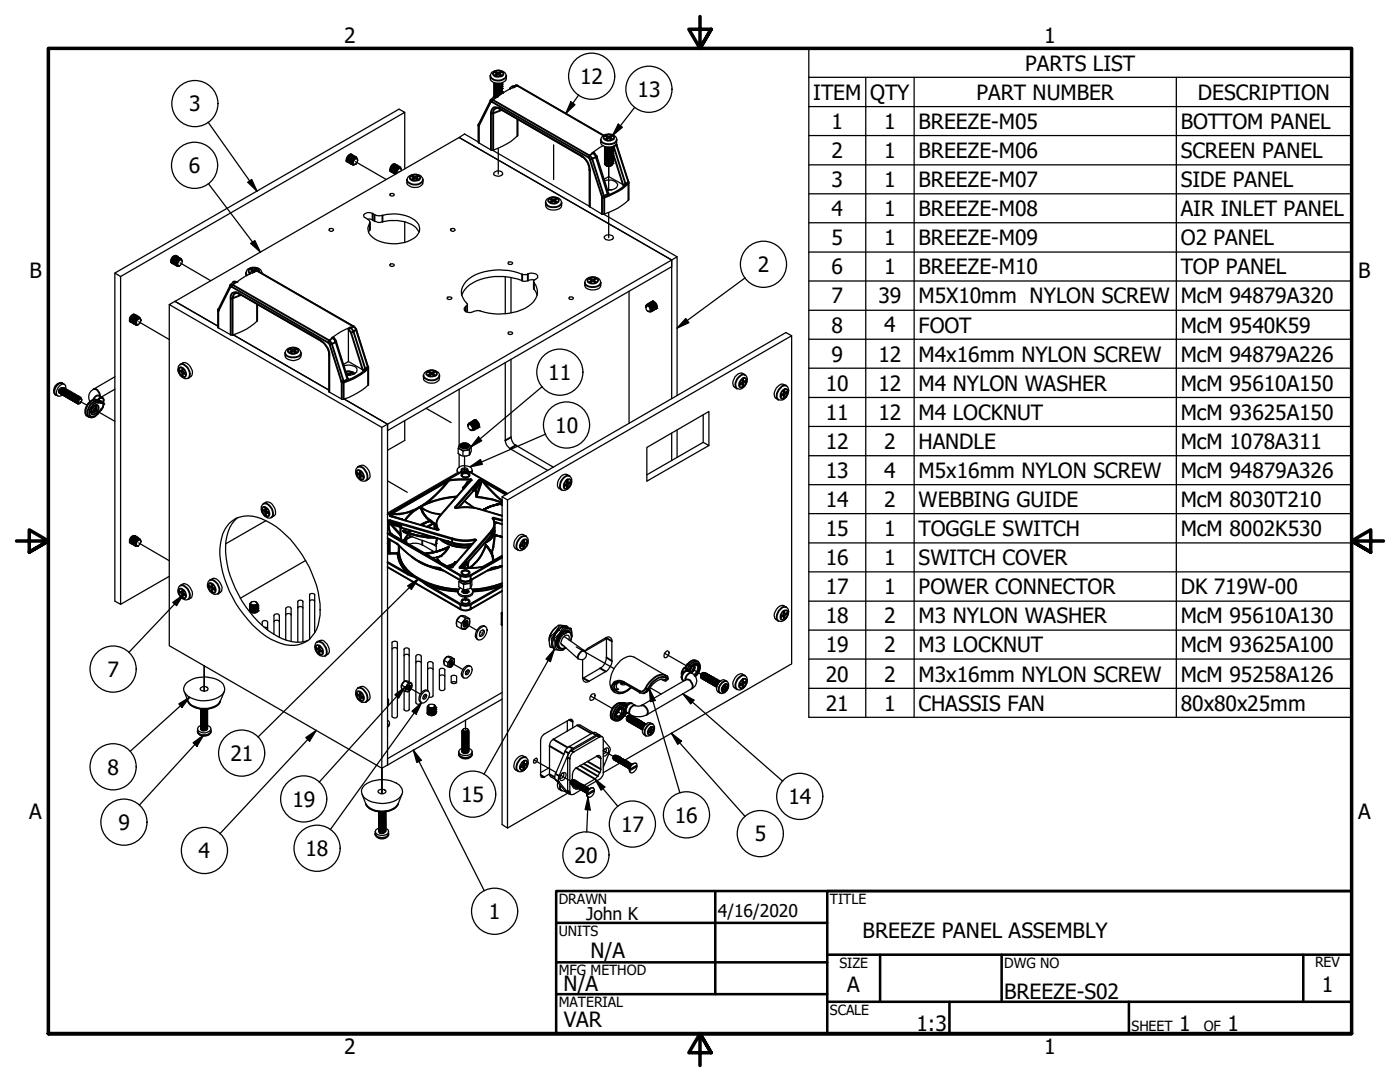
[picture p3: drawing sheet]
<svg xmlns="http://www.w3.org/2000/svg" width="279mm" height="216mm" viewBox="0 0 279 216" stroke-linecap="round" stroke-linejoin="round" font-family="sans-serif">
<defs><g id="words">
<g font-size="4.2">
<text x="68.7" y="8.6">2</text>
<text x="208.4" y="8.6">1</text>
<text x="115.8" y="16.8">12</text>
<text x="204.6" y="14.1">PARTS LIST</text>
<text x="37.8" y="22.2">3</text>
<text x="127.3" y="19.4">13</text>
<text x="162.3" y="19.9">ITEM</text>
<text x="173.7" y="19.9">QTY</text>
<text x="194.9" y="19.9">PART NUMBER</text>
<text x="239.1" y="19.9">DESCRIPTION</text>
<text x="165.9" y="25.7">1</text>
<text x="176.5" y="25.7">1</text>
<text x="183.3" y="25.7">BREEZE-M05</text>
<text x="235.6" y="25.7">BOTTOM PANEL</text>
<text x="37.7" y="34.5">6</text>
<text x="165.9" y="31.5">2</text>
<text x="176.5" y="31.5">1</text>
<text x="183.3" y="31.5">BREEZE-M06</text>
<text x="235.6" y="31.5">SCREEN PANEL</text>
<text x="165.9" y="37.3">3</text>
<text x="176.5" y="37.3">1</text>
<text x="183.3" y="37.3">BREEZE-M07</text>
<text x="235.6" y="37.3">SIDE PANEL</text>
<text x="165.9" y="43.1">4</text>
<text x="176.5" y="43.1">1</text>
<text x="183.3" y="43.1">BREEZE-M08</text>
<text x="235.6" y="43.1">AIR INLET PANEL</text>
<text x="165.9" y="48.9">5</text>
<text x="176.5" y="48.9">1</text>
<text x="183.3" y="49">BREEZE-M09</text>
<text x="235.6" y="49">O2 PANEL</text>
<text x="5.9" y="55.5">B</text>
<text x="151.3" y="54.3">2</text>
<text x="165.9" y="54.7">6</text>
<text x="176.5" y="54.7">1</text>
<text x="183.3" y="54.7">BREEZE-M10</text>
<text x="235.6" y="54.7">TOP PANEL</text>
<text x="271.1" y="55.5">B</text>
<text x="165.9" y="60.5">7</text>
<text x="175.3" y="60.5">39</text>
<text x="183.3" y="60.5">M5X10mm NYLON SCREW</text>
<text x="235.6" y="60.5">McM 94879A320</text>
<text x="165.9" y="66.4">8</text>
<text x="176.5" y="66.3">4</text>
<text x="183.3" y="66.4">FOOT</text>
<text x="235.6" y="66.4">McM 9540K59</text>
<text x="109.4" y="75.8">11</text>
<text x="164.8" y="78">10</text>
<text x="165.9" y="72.1">9</text>
<text x="175.3" y="72.1">12</text>
<text x="175.3" y="78">12</text>
<text x="183.3" y="72.1">M4x16mm NYLON SCREW</text>
<text x="183.3" y="78">M4 NYLON WASHER</text>
<text x="235.6" y="72.1">McM 94879A226</text>
<text x="235.6" y="78">McM 95610A150</text>
<text x="164.8" y="83.8">11</text>
<text x="175.3" y="83.8">12</text>
<text x="183.3" y="83.8">M4 LOCKNUT</text>
<text x="235.6" y="83.8">McM 93625A150</text>
<text x="110.8" y="86.4">10</text>
<text x="164.8" y="89.5">12</text>
<text x="176.5" y="89.5">2</text>
<text x="183.3" y="89.5">HANDLE</text>
<text x="235.6" y="89.5">McM 1078A311</text>
<text x="164.8" y="95.4">13</text>
<text x="176.5" y="95.3">4</text>
<text x="183.3" y="95.4">M5x16mm NYLON SCREW</text>
<text x="235.6" y="95.4">McM 94879A326</text>
<text x="164.8" y="101.2">14</text>
<text x="176.5" y="101.2">2</text>
<text x="183.3" y="101.2">WEBBING GUIDE</text>
<text x="235.6" y="101.2">McM 8030T210</text>
<text x="164.8" y="106.9">15</text>
<text x="176.5" y="106.9">1</text>
<text x="183.3" y="107">TOGGLE SWITCH</text>
<text x="235.6" y="107">McM 8002K530</text>
<text x="164.8" y="112.8">16</text>
<text x="176.5" y="112.8">1</text>
<text x="183.3" y="112.8">SWITCH COVER</text>
<text x="164.8" y="118.6">17</text>
<text x="176.5" y="118.6">1</text>
<text x="183.3" y="118.6">POWER CONNECTOR</text>
<text x="235.6" y="118.6">DK 719W-00</text>
<text x="164.8" y="124.4">18</text>
<text x="176.5" y="124.4">2</text>
<text x="183.3" y="124.4">M3 NYLON WASHER</text>
<text x="235.6" y="124.4">McM 95610A130</text>
<text x="164.8" y="130.2">19</text>
<text x="176.5" y="130.2">2</text>
<text x="183.3" y="130.2">M3 LOCKNUT</text>
<text x="235.6" y="130.2">McM 93625A100</text>
<text x="21.5" y="135">7</text>
<text x="164.8" y="136">20</text>
<text x="176.5" y="136">2</text>
<text x="183.3" y="136">M3x16mm NYLON SCREW</text>
<text x="235.6" y="136">McM 95258A126</text>
<text x="164.8" y="141.8">21</text>
<text x="176.5" y="141.8">1</text>
<text x="183.3" y="141.8">CHASSIS FAN</text>
<text x="235.6" y="141.8">80x80x25mm</text>
<text x="21.5" y="154.6">8</text>
<text x="46" y="151.8">21</text>
<text x="58.4" y="161">19</text>
<text x="92" y="160">15</text>
<text x="157.4" y="160.4">14</text>
<text x="5.8" y="163.4">A</text>
<text x="23.6" y="165.6">9</text>
<text x="124" y="165.9">17</text>
<text x="134.7" y="164.1">16</text>
<text x="150.6" y="167.9">5</text>
<text x="271" y="163.4">A</text>
<text x="39.6" y="171.2">4</text>
<text x="61" y="170.8">18</text>
<text x="114.7" y="172.1">20</text>
<text x="97.5" y="183.3">1</text>
<text x="117.9" y="191.2">N/A</text>
<text x="172.1" y="187.2">BREEZE PANEL ASSEMBLY</text>
<text x="112.5" y="197.7">N/A</text>
<text x="169.1" y="198">A</text>
<text x="263.8" y="198">1</text>
<text x="200.4" y="199.3">BREEZE-S02</text>
<text x="112.5" y="204.9">VAR</text>
<text x="182.9" y="205.7">1:3</text>
<text x="235.3" y="205.7">1</text>
<text x="245" y="205.7">1</text>
<text x="68.7" y="210.3">2</text>
<text x="208.4" y="210.3">1</text>
</g>
<g font-size="3.5">
<text x="117" y="183.6">John K</text>
<text x="143.3" y="183.1">4/16/2020</text>
</g>
<g font-size="2.8">
<text x="111.5" y="180.3">DRAWN</text>
<text x="165.6" y="180.3">TITLE</text>
<text x="111.5" y="186.8">UNITS</text>
<text x="111.5" y="194.6">MFG METHOD</text>
<text x="167.5" y="193.1">SIZE</text>
<text x="200.4" y="193.1">DWG NO</text>
<text x="262.4" y="193">REV</text>
<text x="111.5" y="200.9">MATERIAL</text>
<text x="165.6" y="202.5">SCALE</text>
<text x="225.8" y="205.7">SHEET</text>
<text x="240.2" y="205.7">OF</text>
</g>
</g></defs>
<!-- layer: Tweak Trail (ANSI) -->
<g fill="none" stroke="#000" stroke-width=".25">
<path d="M70.9 32.3l6.2 3.5M79.6 34.2h.2M99.4 29.6v5.1M110.5 28.9v6.9M121.5 33.2v4.8M35.9 52.5l6.1 3.5M121.5 42.4v5M27.7 64.2l6.1 3.6M15.9 80.1l1.4 .7M18.4 81.5l4.5 2.6M77.3 95.9l4 2.3M85 81.5l5 2.8"/>
<path d="M92.7 91v2.9M27.7 108.3l6.1 3.6M92.9 117.7v.7M92.9 119.1v.8M40.8 132.8v5.1zM81.7 137.2l2.2 1.3M84.5 138.9l.1 .1M90.2 132.3l2.2 1.3M93 134h.2M93 124.5l2.2 1.3M95.8 126.1l.2 .2M115 129.1l7.6 4.3"/>
<path d="M117.9 138.9l4.3 2.5M129.7 137.2l2.3 1.3M132.7 130.4l4.3 2.4M137.9 133.3l2 1.3M76.2 153.3v5.1zM92.9 143.7v1.9M106.6 151.6l4.4 2.6M111.9 154.7l2 1.2M120.4 149.8l2 1.1M123.3 142l1.9 1.1"/>
</g>
<!-- layer: Visible (ANSI) -->
<g fill="none" stroke="#000" stroke-width=".25">
<path d="M98.2 14.4a1.93 1.93 0 0 1 2.8 .5 1.37 1.37 0 0 1-.3 1.4 1.37 1.37 0 0 1-1.5 .3 1.28 1.28 0 0 1-1.3-.7 1.28 1.28 0 0 1 .3-1.5zM98.6 16.5a1.14 1.14 0 0 0 1.6 0 1.01 1.01 0 0 1-1.6 0zM98.6 16.6a.9 .9 0 0 0 .9 .5 .9 .9 0 0 0 .8-.6 .9 .9 0 0 1-.8 .6 .9 .9 0 0 1-.9-.4v-.1M98.6 18.6a.72 .72 0 0 0 1 .4h-.5M98.6 18.8v.2l.4 .2M98.6 18.9l.1 .3-.1-.2M98.6 19.2h.1M98.6 18.7a.53 .53 0 0 0 .8 .5M98.6 18.5a.74 .74 0 0 0 1.1 .5M98.6 19h.1M98.6 18.4h.1M98.6 18h.1"/>
<path d="M98.6 17.5h.1M98.6 16.9h.1M98.9 16.6h.9M99 14.4l-.3 .1 .4 .2-.4 .3 .3 .1 .3-.2h.3l.3 .2 .2-.1-.3-.2M99 14.4a.61 .61 0 0 0 .9 0M99 14.4l.1 .2M99 14.8l.1 .2M99.1 18.8h.5M99.1 18.6h.5M99.1 18.4h.5M99.1 18.2h.5M99.1 18h.5"/>
<path d="M99.1 17.7h.5M99.1 17.5h.5M99.1 17.3h.5M99.1 17.1h.5M99.1 16.9h.5M99.1 16.6h.5M99.1 19.2l.2 .1M99.1 14.7v.3M99.2 16.6h.2M99.3 19.3l-.6-.1-.8 .7-2.5 5v3.5l2.7 1.6a11.8 11.8 0 0 0 5.2-2.9v-3.3M99.3 19.3h.1M99.3 14.5v.5"/>
<path d="M99.4 14.5v.4M99.6 14.5v.5M99.8 14.7l-.1 .3M99.8 14.8v.2M99.9 14.4l.2 .1-.3 .1v.2M99.9 14.4l-.1 .2M100.3 16.8a.93 .93 0 0 1-1.7 .1M100.3 17a.93 .93 0 0 1-1.7 .1M100.3 17.2a.9 .9 0 0 1-.8 .6 .9 .9 0 0 1-.9-.5M100.3 17.4a.93 .93 0 0 1-.8 .6 .93 .93 0 0 1-.9-.5M100.3 17.7a.9 .9 0 0 1-.8 .5 .9 .9 0 0 1-.9-.5M100.3 17.8a.93 .93 0 0 1-.8 .6 .93 .93 0 0 1-.9-.4"/>
<path d="M100.3 18a.9 .9 0 0 1-.8 .7 .9 .9 0 0 1-.9-.5M100.3 18.3a.93 .93 0 0 1-1.7 .1M100.3 18.6h.1M100.3 18.4l-.1 .2M100.3 18.2a.93 .93 0 0 1-.8 .6 .93 .93 0 0 1-.9-.4v-.1M100.3 18a.89 .89 0 0 1-.8 .6 .89 .89 0 0 1-.9-.5M100.3 17.8a.76 .76 0 0 1-1 .6l-.6-.2-.1-.4M100.3 17.5a.89 .89 0 0 1-.8 .7 .89 .89 0 0 1-.9-.5M100.3 17.3a.95 .95 0 0 1-1.7 .2v-.1M100.3 17.1a.89 .89 0 0 1-.8 .6 .89 .89 0 0 1-.9-.5M100.3 16.9a.96 .96 0 0 1-1.6 .4l-.1-.3M100.3 16.6a.93 .93 0 0 1-.8 .7 .93 .93 0 0 1-.9-.4v-.1"/>
<path d="M100.3 18.3h.1M100.3 17.7h.1M100.3 17.2h.1M100.3 16.8h.1M100.3 18.5v.1M101.7 17.8l.2-.3a1.46 1.46 0 0 1 1.5-.4l17.1 9.9M102.7 17.4a12.7 12.7 0 0 0-3.6 2M69.1 31.9l.1 .3 .1 .1M69.1 32.1l.2 .2M69.2 32.2h.1M69.4 32.3h-.2a1.05 1.05 0 0 1 .9-1.5l.1 .1a.83 .83 0 0 0-.9 1.1l.2 .4M69.4 32.3l.1 .1"/>
<path d="M69.5 31.1l-.2 .5M69.7 31.2l-.2 .4M69.9 31.3l-.2 .5M70 30.7h.1M70 30.7v.1M70.1 31.4l-.3 .5M70.2 30.9a.99 .99 0 0 0-.8 1.4M70.2 30.9h.1M70.3 31.6l-.3 .3M70.4 31a.89 .89 0 0 0-.9 .5 .89 .89 0 0 0 .2 .9M70.4 32.9h.1M70.4 31h.1"/>
<path d="M70.4 31.1a.55 .55 0 0 0-.8 .4 .72 .72 0 0 0 .1 1M70.5 31.6l-.3 .5M70.5 31.1a.87 .87 0 0 0-.8 .5 .87 .87 0 0 0 .1 1M70.6 31.1a.9 .9 0 0 0-.9 .5 .9 .9 0 0 0 .2 1M70.7 31.2a.92 .92 0 0 0-.8 .5 .92 .92 0 0 0 .1 1M70.7 31.2h.1M70.8 31.8l.4-.1a.72 .72 0 0 1-.5 1.1 .62 .62 0 0 1 .1-1zM70.8 31.2a.93 .93 0 0 0-.9 .5 .93 .93 0 0 0 .1 1h.1M70.9 31.6a.83 .83 0 0 0-.4 1.2M70.9 31.3a.92 .92 0 0 0-.8 .5 .92 .92 0 0 0 .1 1M70.9 32.8h.1M70.9 31.3h.1"/>
<path d="M71 31.4a.61 .61 0 0 0-.9 .5l-.1 .7 .3 .2M71.1 31.4a.89 .89 0 0 0-.8 .5 .89 .89 0 0 0 .1 1M71.2 31.6l-.1-.2-.4 .1-.5 .9M71.4 32a.39 .39 0 0 0-.3-.5 .39 .39 0 0 0-.5 .4l-.2 .7 .2 .2h.3l-.4 .1-.3-.5a.4 .4 0 0 0 .2 .5 .4 .4 0 0 0 .5-.1M77.8 33.9l.2 .3M77.9 34.1h.1M77.9 34.1l.1 .1M77.9 38.7h.6l.2 .2-.3 .2h-.5l-.1-.2zM78.1 34.3h.1M78.2 33a.49 .49 0 0 1 .7-.2 .9 .9 0 0 0-.9 .5 .9 .9 0 0 0 .1 1 .8 .8 0 0 1 .1-1.3zM78.2 33.1l-.2 .4M78.4 33.1l-.2 .5"/>
<path d="M78.6 33.3l-.2 .4M78.7 32.7l.1 .1M78.8 33.4l-.3 .4M79 34.7l-.1-.3v.3M79 32.9a.74 .74 0 0 0-1 .8v.4l.2 .3M79 33.5l-.3 .4M79.1 32.9a.97 .97 0 0 0-.7 1.5M79.1 32.9h.1M79.2 33a.91 .91 0 0 0-.9 .5 .91 .91 0 0 0 .1 1M79.2 33.6l-.3 .4M79.2 33a.98 .98 0 0 0-.8 1.4l.1 .1M79.2 33h.1"/>
<path d="M79.4 33.1a.83 .83 0 0 0-1 .9v.4l.2 .1M79.4 33.1h-.2a.97 .97 0 0 0-.5 1.5M79.4 33.1h.1M79.6 33.5a1.15 1.15 0 0 0-.5 1.1 .83 .83 0 0 1 .8-1.1l.2 .5M79.6 33.2a.74 .74 0 0 0-1.1 .8v.4l.3 .3M79.6 33.3a.89 .89 0 0 0-.8 .4 .89 .89 0 0 0 .1 1M79.7 33.3a.74 .74 0 0 0-1 .9v.3l.2 .2M79.8 33.3a.97 .97 0 0 0-.9 1.2v.2M79.8 33.3h.1M79.9 33.5v-.1a.81 .81 0 0 0-1 1M80.1 34l-.1-.3a.77 .77 0 0 0-.8 .8M80.8 22.4v11.3"/>
<path d="M81.6 35.2a1.93 1.93 0 0 1 2.8 .4 1.41 1.41 0 0 1-1.8 1.8l-.4-.1a1.23 1.23 0 0 1-1-.9 1.23 1.23 0 0 1 .4-1.2zM82.4 35.1l-.2 .1 .3 .3-.3 .3 .2 .1a.54 .54 0 0 1 .8 0l.3-.1-.3-.2M82.4 35.1a.54 .54 0 0 0 .8 0M82.4 35.1v.3M82.4 35.6v.2M82.5 35.5v.3M82.7 35.2l-.1 .6M82.8 35.3v.4M83 35.2v.6M83.2 35.5l-.1 .3M83.2 35.1l.3 .1-.3 .2v.2M83.2 35.1v.3"/>
<path d="M83.2 35.6v.2M95.4 28.3l-2.7-1.6-1.1 .7 42.4 24.5 1.1-.7M98.3 30l19.3 11.1M98.7 34.4a.88 .88 0 0 1 1-.4 .88 .88 0 0 1 .6 .9 1.24 1.24 0 0 1-1.8-.2zM99.1 21.6l.7 .2 16.3 9.4a3.1 3.1 0 0 1 1.5 2.6v7.3M109 39.9a1.96 1.96 0 0 1 3 .2 1.23 1.23 0 0 1-.1 1.3 1.23 1.23 0 0 1-1.2 .5 1.38 1.38 0 0 1-1.6-.4 1.38 1.38 0 0 1-.1-1.6zM110 39.6l-.2 .2 .3 .2-.3 .3 .2 .1a.54 .54 0 0 1 .9 0l.2-.1-.2-.2M110 39.6a.54 .54 0 0 0 .9 0M110 39.6v.3M110.3 39.8v.5M110.5 39.8v.4M110.6 39.8l.1 .5"/>
<path d="M110.9 39.6l.2 .2-.2 .3M110.9 39.6v.3M120.3 27.2a1.93 1.93 0 0 1 2.8 .4 1.31 1.31 0 0 1-1.4 1.8h-.4a1.53 1.53 0 0 1-1.4-1 1.28 1.28 0 0 1 .4-1.2zM120.3 29.1l-2.1 1.4 .2-.1 .3 .2 .4 .6 2.4 7.4-.2 .3 2-.9 1.6-1.2-.6 .1-2.8-1.7-.9 .6M120.6 36.1l.5-.2a2.03 2.03 0 0 1 2.2 .9 1.25 1.25 0 0 1-1.6 1.1h-.5M120.6 32.6h.1M120.6 32.4h.1M120.6 31.8h.1M120.6 31.4h.1M120.6 30.9h.1M120.6 30.3h.1M120.6 29.8h.1"/>
<path d="M120.6 29.4h.1M120.7 29.3a.72 .72 0 0 0 1.1 .5l.3-.1 .3-.4a.99 .99 0 0 1-1.8 .1M120.9 33h.1M121 29.3h.9M121 33.1h.1M121.1 27.1l-.3 .1 .4 .2-.4 .3 .2 .1 .1 .1 .4-.3 .4 .3 .3-.2-.3-.1M121.1 27.1a.54 .54 0 0 0 .8 0M121.1 27.1v.3M121.1 27.6l.1 .2M121.2 27.4v.3M121.2 37.8l.9 .1M121.2 33.1h.5"/>
<path d="M121.2 32.9h.5M121.2 32.6h.5M121.2 32.4h.5M121.2 32.2h.5M121.2 32h.5M121.2 31.8h.5M121.2 31.6h.5M121.2 31.4h.5M121.2 31.1h.5M121.2 30.9h.5M121.2 30.7h.5M121.2 30.5h.5"/>
<path d="M121.2 30.3h.5M121.2 30h.5M121.2 29.8h.5M121.2 29.6h.5M121.2 29.4h.5M121.3 29.4h.2M121.3 27.2v.5M121.5 27.2v.4M121.5 33.2v2M121.7 27.2v.5M121.9 27.4l-.1 .3M121.9 27.1l.3 .1-.3 .2v.2"/>
<path d="M121.9 27.1v.3M121.9 27.6v.2M122 33l-.5 .2-.5-.1M122.2 32.8a1.03 1.03 0 0 1-1.3 .2M122.2 29.3a1.15 1.15 0 0 1-1.6 0 1.08 1.08 0 0 0 1.7 0M122.3 32.4a.9 .9 0 0 1-.7 .7 .9 .9 0 0 1-1-.4l.1-.1M122.3 32.3a.89 .89 0 0 1-1.5 .3l-.1-.3M122.3 32a.89 .89 0 0 1-1.5 .4l-.1-.3M122.3 31.8a.89 .89 0 0 1-1.5 .4l-.1-.3M122.3 31.6a.89 .89 0 0 1-1.3 .5l-.4-.3 .1-.1M122.3 31.4a.84 .84 0 0 1-.7 .6 .84 .84 0 0 1-.9-.5M122.3 31.2a.79 .79 0 0 1-1.1 .6l-.4-.2-.1-.4"/>
<path d="M122.3 30.9a.89 .89 0 0 1-.8 .7 .89 .89 0 0 1-.9-.5h.1M122.3 30.7a.89 .89 0 0 1-1.5 .4l-.1-.3M122.3 30.5a.89 .89 0 0 1-.8 .6 .89 .89 0 0 1-.9-.4l.1-.1M122.3 30.3a.89 .89 0 0 1-1.5 .4l-.1-.3M122.3 30a.89 .89 0 0 1-1.3 .6l-.4-.3 .1-.1M122.3 29.8a.84 .84 0 0 1-.7 .7 .84 .84 0 0 1-.9-.5M122.3 29.7a.79 .79 0 0 1-1.1 .5l-.4-.2-.1-.3M122.3 29.4a.89 .89 0 0 1-.8 .7 .89 .89 0 0 1-.9-.5l.1-.1M122.4 32.6a.99 .99 0 0 1-1.8 0M122.4 29.5a.95 .95 0 0 1-.9 .6 .95 .95 0 0 1-.9-.5M122.4 29.7a.99 .99 0 0 1-1.8 .1M122.4 29.9a.98 .98 0 0 1-1.8 .1"/>
<path d="M122.4 30.2a.98 .98 0 0 1-1.8 .1M122.4 30.4a.98 .98 0 0 1-1.8 .1M122.4 30.6a.95 .95 0 0 1-.9 .6 .95 .95 0 0 1-.9-.5M122.4 30.8a.99 .99 0 0 1-1.8 .1M122.4 31.1a.95 .95 0 0 1-.9 .5 .95 .95 0 0 1-.9-.5M122.4 31.2a.99 .99 0 0 1-1.8 .2M122.4 31.4a.98 .98 0 0 1-1.8 .2M122.4 31.7a.98 .98 0 0 1-1.8 .1M122.4 31.9a.98 .98 0 0 1-1.8 .1M122.4 32.1a.95 .95 0 0 1-.9 .6 .95 .95 0 0 1-.9-.5M122.4 32.3a.99 .99 0 0 1-1.8 .1M122.4 32.6h.1"/>
<path d="M122.4 32.1h.1M122.4 31.7h.1M122.4 31.1h.1M122.4 30.6h.1M122.4 30.2h.1M122.4 29.5h.1M123.1 28.7l2.4 7.8v3.3a10.3 10.3 0 0 1-5.2 2.9l-2.7-1.6M22.9 54.5l1.2 .7 56.7-32.8-1.2-.6-56.7 32.7v65.5l1.2 .6v-65.4M34.1 52.2l.3 .3a.9 .9 0 0 1-.2-1 .9 .9 0 0 1 .9-.5l.1 .1a.9 .9 0 0 0-.8 .5 .9 .9 0 0 0 .1 1M34.1 52.3l.1 .2M34.2 52.4h.1M34.2 52.5h.1"/>
<path d="M34.4 52.6h.1M34.5 51.3l-.2 .5M34.7 51.4l-.2 .5M34.8 52.8h.1M34.9 51.6l-.2 .3M35 52.9h.1M35 51h.1M35 51l.1 .1M35.1 51.6l-.2 .5M35.2 51.1a.97 .97 0 0 0-.8 1.5M35.2 53h.1M35.2 51.1h.1"/>
<path d="M35.3 51.8l-.2 .4M35.4 51.2a.97 .97 0 0 0-.8 1.5M35.4 53.1h.1M35.4 51.2h.1M35.4 51.2a.89 .89 0 0 0-.8 .4 .89 .89 0 0 0-.1 .9l.2 .2M35.5 51.9l-.3 .4M35.6 51.3a.89 .89 0 0 0-.9 .5 .89 .89 0 0 0 .1 1M35.6 52.2l.6-.3a.64 .64 0 0 1 0 .8 .64 .64 0 0 1-.7 .2zM35.6 51.4a.71 .71 0 0 0-.9 .7l-.1 .4 .3 .3M35.8 51.4a.89 .89 0 0 0-.9 .5 .89 .89 0 0 0 .1 1M35.8 51.5a.71 .71 0 0 0-.9 .8l-.1 .3 .3 .4M35.9 51.8a.86 .86 0 0 0-.4 1.2"/>
<path d="M35.9 51.5a.96 .96 0 0 0-.7 1.5M36 51.6a.93 .93 0 0 0-.9 .4 .93 .93 0 0 0 .1 1h.1M36.1 51.6a.93 .93 0 0 0-.7 1.5M36.3 51.8l-.3-.2-.5 .3-.3 .7M36.4 52.2a.37 .37 0 0 0-.3-.4 .37 .37 0 0 0-.4 .1l-.1 .2a.48 .48 0 0 0-.2 .6 .48 .48 0 0 0 .5 .3l-.5 .1-.2-.5v.3l.2 .2 .5-.1M47.3 56.3l-.4-.2-.4 .2-.5 .5-2.5 5v3.5l2.7 1.6a10.9 10.9 0 0 0 5.2-3v-3.1M47.3 56.3h.1M50.2 54.2l.8-.2h.4l19.3 11.2 .4 .5 2.4 7.7v3.4a12.7 12.7 0 0 1-5.2 2.9l-2.6-1.5v-7.5a3.4 3.4 0 0 0-1.6-2.6l-16.3-9.4-.7-.2M50.2 54.2l-.5 .5M50.2 53.7l-.2 .1 .4 .2-.2 .2M50.2 53.7l.3 .1 .6-.1M50.2 54.2h.1"/>
<path d="M50.2 53.7l.1 .3M50.4 54v.1M50.5 53.8v.3M50.7 53.8v.2M50.7 54.3a12.7 12.7 0 0 0-3.5 2M50.8 53.8v.2M51.1 53.7l.2 .1-.2 .2zM52.3 54.5a1.66 1.66 0 0 0-2.6-.9 1.2 1.2 0 0 0-.6 1.5M65.7 45.8l.3-.2 .5 .2a.45 .45 0 0 1-.4 .4 .45 .45 0 0 1-.4-.4zM72.8 42.7a1.59 1.59 0 0 1 1.9 .2l1.2 .2a8.2 8.2 0 0 1 6.9 .8 2.15 2.15 0 0 1 .9 2.2 2.15 2.15 0 0 1-1.6 1.7 7.7 7.7 0 0 1-7.8-.5 2.08 2.08 0 0 1-.4-2.9 1.42 1.42 0 0 0-1.3-1.1v-.4zM73.3 43.8a1.51 1.51 0 0 1 1.4 .3 1.74 1.74 0 0 0 1.6 .2 7.8 7.8 0 0 1 6.8 1.2l.5 .8M73.9 44.3v1.5l-.4 .5"/>
<path d="M77.9 52.7h.6l.2 .3-.3 .1h-.5l-.1-.1zM80.8 44.3v4.1M89.3 59.3h.7l.2 .3-.4 .2-.5-.1-.1-.1zM89.9 45.8l.3-.2 .6 .2a.45 .45 0 0 1-.4 .4 .45 .45 0 0 1-.5-.4zM93 56.1a10.6 10.6 0 0 1 9.5-1.9l.9 .2a2.73 2.73 0 0 0 2.6 .1h.4a.78 .78 0 0 1 .9 .9l-.7 .5-.1 .3a3.1 3.1 0 0 1-1 4.9 12.2 12.2 0 0 1-10 .9h-.6a1.64 1.64 0 0 1-2.3-.2v-.3l.6-.5 .1-.4a2.91 2.91 0 0 1-.3-4.5zM100.8 55.2v7.4M101.5 52.3h.5l.3 .3-.3 .2-.5-.1zM102 55.4v7M106.5 56.2v1.4l.4 .5 .3 .8M106.7 55.9l-.7-.1-.9 .3a1.86 1.86 0 0 1-1.7-.4 11.7 11.7 0 0 0-9.7 1.1 4.5 4.5 0 0 0-1.6 2.1M110 40.1l.1 .3M110.1 40l.1 .3"/>
<path d="M110.8 40l-.1 .3M110.9 40.1l-.1 .3M113.7 59.3h.6l.1 .3-.3 .2-.4-.1-.2-.1zM116.9 55.8a1.89 1.89 0 0 1 2.9 .3 1.22 1.22 0 0 1-.1 1.3 1.22 1.22 0 0 1-1.1 .4h-.6a1.25 1.25 0 0 1-1.2-.6 1.25 1.25 0 0 1 .1-1.4zM117.9 55.6l-.2 .1 .3 .2-.3 .3 .2 .1a.61 .61 0 0 1 .8 0l.2-.1-.2-.1M117.9 55.6a.61 .61 0 0 0 .8 0M117.9 55.6v.3M117.9 56.1v.2M118 55.9v.4M118.1 55.8v.4M118.3 55.8v.3M118.5 55.8v.4"/>
<path d="M118.6 55.9v.4M118.7 56.1v.2M118.7 55.6l.2 .1-.3 .2 .1 .2M118.7 55.6v.3M120.5 42.7l14.6 8.5v27.7M120.8 47.1l.5-.2a1.01 1.01 0 0 1 1.1 .5 1.01 1.01 0 0 1-1 .5 1.01 1.01 0 0 1-.8-.7zM125.5 58.1v26.4M11.9 78.5l-.2-.3 .2-.5-.2 .5 .3 .3M11.9 78.5h.1M12.1 78.5h.1M12.1 77.5l-.2 .4M12.3 77.7l-.2 .3"/>
<path d="M12.4 77.3l-.5 .4M12.4 78.7h.1M12.4 77.7l-.1 .4M12.6 77.3a.77 .77 0 0 0-.5 1.2M12.6 77.9l-.2 .3M12.6 77.3h.1M12.7 77.4a.75 .75 0 0 0-.7 .4 .75 .75 0 0 0 .1 .8M12.7 78.9h.1M12.8 77.5a.77 .77 0 0 0-.6 1.2h.1M12.8 77.9l-.2 .4M12.9 77.5h-.3a.69 .69 0 0 0-.3 1.2M12.9 79.1h.1"/>
<path d="M12.9 76.7a1.38 1.38 0 0 0-1.8 .3 1.38 1.38 0 0 0 0 1.8l.5 .2M13 77.5a.77 .77 0 0 0-.6 1.2M13 78l-.2 .4M13 77.5h.1M13 77.6a.75 .75 0 0 0-.6 .4 .75 .75 0 0 0 0 .8 .69 .69 0 0 1-.9 .2 .69 .69 0 0 1-.2-1l.3-.7a1.03 1.03 0 0 1 1.4-.5l.1 .5v.3M13.1 77.7a.75 .75 0 0 0-.6 .4 .75 .75 0 0 0 .1 .8M13.1 78.1l-.1 .4M13.1 77.7h.1M13.2 77.7l-.1-.1a.77 .77 0 0 0-.5 1.3M13.2 79.2h.1M13.3 78.2l-.2 .3M13.3 77.7a.77 .77 0 0 0-.6 1.2"/>
<path d="M13.4 77.8a.71 .71 0 0 0-.7 .4 .71 .71 0 0 0 .1 .8M13.5 77.9a.75 .75 0 0 0-.7 .4 .75 .75 0 0 0 .1 .8M13.5 78.3l-.2 .4M13.5 77.9h.1M13.5 77.9l-.1-.1a.77 .77 0 0 0-.4 1.3M13.5 79.4h.1M13.7 77.9a.77 .77 0 0 0-.7 1.2h.1M13.7 78.4l-.3 .3M13.7 78a.71 .71 0 0 0-.7 .4 .71 .71 0 0 0 .1 .8M13.7 79.5h.1M13.8 78a.75 .75 0 0 0-.7 .5 .75 .75 0 0 0 .1 .7M13.8 78.5l-.2 .4"/>
<path d="M13.8 78h.1M13.8 78.1l-.1-.1a.84 .84 0 0 0-.4 1.2M14 78.1a.77 .77 0 0 0-.6 1.2M14 78.6l-.2 .3M14 78.1h.1M14 78.2a.71 .71 0 0 0-.7 .4 .71 .71 0 0 0 .2 .8M14 79.7h.1M14.1 78.7l-.2 .4M14.2 78.2a.77 .77 0 0 0-.7 1.2M14.2 78.3l-.2-.1a.96 .96 0 0 0-.5 1.2h.2M14.3 78.3a.77 .77 0 0 0-.6 1.2M14.3 78.8l-.2 .3"/>
<path d="M14.3 78.3h.1M14.4 78.4a.71 .71 0 0 0-.8 .4 .71 .71 0 0 0 .2 .8M14.4 79.9h.1M14.5 78.4a.77 .77 0 0 0-.7 1.2h.1M14.5 78.9l-.3 .3M14.5 78.5l-.3-.1a.69 .69 0 0 0-.2 1.2M14.6 78.5a.77 .77 0 0 0-.6 1.2M14.6 79l-.2 .3M14.6 78.5h.1M14.7 78.5a.75 .75 0 0 0-.7 .5 .75 .75 0 0 0 .1 .8M14.8 78.6a.75 .75 0 0 0-.7 .4 .75 .75 0 0 0 .1 .8M14.8 79.1l-.2 .3"/>
<path d="M14.8 78.6h.1M14.9 78.7l-.2-.2a.77 .77 0 0 0-.4 1.3M14.9 79.2l-.2 .3M15 78.7a.77 .77 0 0 0-.6 1.2M15 78.7a.71 .71 0 0 0-.7 .4 .71 .71 0 0 0 .2 .8M15.1 78.8a.75 .75 0 0 0-.6 .4 .75 .75 0 0 0 0 .8M15.1 79.2l-.2 .4M15.1 78.8h.1M15.2 78.9l-.2-.2a.77 .77 0 0 0-.4 1.3M15.2 79.4l-.2 .3M15.3 78.9a.77 .77 0 0 0-.6 1.2M15.4 78.9a.71 .71 0 0 0-.7 .4 .71 .71 0 0 0 .1 .8"/>
<path d="M15.4 79a.75 .75 0 0 0-.6 .4 .75 .75 0 0 0 .1 .8M15.4 79.4l-.2 .4M15.4 79h.1M15.5 79.1l-.1-.2a.84 .84 0 0 0-.5 1.3M15.6 79.1a.77 .77 0 0 0-.6 1.2M15.6 79.6l-.2 .3M15.6 79.1h.1M15.7 79.1a.71 .71 0 0 0-.7 .4 .71 .71 0 0 0 .1 .8M15.8 79.2a.77 .77 0 0 0-.6 1.2M15.9 79.2l-.2-.1a.96 .96 0 0 0-.6 1.2l.2 .1M15.9 79.8l.3-.2 .1 .5-.4 .4h-.2a.51 .51 0 0 1 .2-.7zM15.9 79.2a.77 .77 0 0 0-.5 1.3"/>
<path d="M15.9 79.6a.6 .6 0 0 0-.3 .9M15.9 79.2h.1M16 79.3a.71 .71 0 0 0-.7 .4 .71 .71 0 0 0 .1 .8M16.1 79.4a.77 .77 0 0 0-.6 1.2M16.2 79.5l-.1-.2-.4 .1-.3 .8M16.3 79.8v-.2a.54 .54 0 0 0-.6 .3 .54 .54 0 0 0 .1 .6h.1h-.3l-.2-.3M19.6 79.8a2.13 2.13 0 0 0-2.6 2.1 1.33 1.33 0 0 0 1 1.4 1.33 1.33 0 0 0 1.6-.8l.5-.6M19.7 78.9l.9 .5 .1 1.2M22.9 75.2l-4.2 2.5a1.71 1.71 0 0 0-.7 2.4M22.9 77.7l-2.7 1.5M25.8 63.9l.3 .4M25.8 64.1l.2 .1"/>
<path d="M25.9 64.1h.1M26 64.2h.1M26.2 64.3l-.2-.1a.98 .98 0 0 1 .8-1.5l.2 .2a.93 .93 0 0 0-.9 .4 .93 .93 0 0 0 .1 1h.1M26.2 64.3h.1M26.3 63.1l-.3 .4M26.5 63.2l-.3 .4M26.5 64.5h.1M26.7 63.2l-.3 .5M26.7 64.6h.1M26.7 62.7l.1 .1M26.9 63.4l-.3 .4M26.9 62.8a.97 .97 0 0 0-.7 1.5"/>
<path d="M26.9 62.8h.1M27.1 63.5l-.3 .4M27.1 62.9a.97 .97 0 0 0-.7 1.6M27.1 64.8h.1M27.1 62.9h.1M27.2 63a.61 .61 0 0 0-.9 .6l-.1 .5 .3 .4M27.2 63.6l-.2 .4M27.3 63.1a.89 .89 0 0 0-.9 .4 .89 .89 0 0 0 .1 1M27.4 63.1a.71 .71 0 0 0-1 .8v.3l.3 .4M27.5 63.1a.97 .97 0 0 0-.8 1.5M27.5 63.1h.1M27.6 63.8l.3-.2a.64 .64 0 0 1 .1 .8 .64 .64 0 0 1-.8 .2 .81 .81 0 0 1 .4-.8z"/>
<path d="M27.6 63.2a.9 .9 0 0 0-.9 .5 .9 .9 0 0 0 .2 1M27.6 63.6a.83 .83 0 0 0-.4 1.1M27.6 64.7h.1M27.7 63.2a.97 .97 0 0 0-.8 1.6M27.7 63.3a.89 .89 0 0 0-.8 .4 .89 .89 0 0 0-.1 .9l.3 .2M27.9 63.4a.89 .89 0 0 0-.9 .4 .89 .89 0 0 0 .1 1M28 63.6l-.3-.3-.3 .1-.5 1M28.1 63.9a.41 .41 0 0 0-.3-.4 .41 .41 0 0 0-.5 .4l-.2 .6 .1 .2h.4l-.3 .1-.4-.4v.2l.3 .3 .4-.1M33.8 60.8v68l42.4 24.5M34.9 60.1l-1.1 .7 42.4 24.5 1.1-.7-8.6-5 8.6 5v68.1M34.9 60.1l56.7-32.7 42.4 24.5v27.7M34.9 60.1l8.6 5"/>
<path d="M35.8 72.9a1.36 1.36 0 0 1 1.4-.5 1.36 1.36 0 0 1 1 1.1 1.31 1.31 0 0 1-.6 2 1.31 1.31 0 0 1-1.8-.9l-.3-.7zM35.9 74.1a.58 .58 0 0 1 .4 .8M35.9 74.1v-.2h.4v-.3l.2 .1v.3l.2 .3M36.1 74l-.2 .1M36.5 73.9l-.2 .1M36.5 73.8l-.2 .1M36.5 74l-.4 .2M36.6 74.2l-.3 .2M36.7 74.3l.3 .2v.2l-.4-.2-.1 .5-.2-.1 .2-.2M36.7 74.3l-.4 .2M36.8 74.4l-.2 .1M36.9 74.4l-.2 .1"/>
<path d="M46.5 66.8l19.2 11.1M57.1 69.9a1.8 1.8 0 0 1 2.9 .3 1.25 1.25 0 0 1-1.3 1.7h-.4a1.53 1.53 0 0 1-1.4-.9zM58 69.6l-.2 .2 .4 .2-.4 .2 .1 .2h.1l.5-.2 .4 .2 .3-.2-.3-.1M58 69.6l.4 .2h.3l.2-.2M58 69.6l.1 .3M58.1 70.1v.3M58.2 70v.3M58.4 69.8l-.1 .4M58.5 69.8v.4M58.7 69.8v.4M58.8 70v.3M58.9 70.1v.3"/>
<path d="M58.9 69.6l.3 .2-.4 .2 .1 .1M58.9 69.6v.3M68.6 72.7l.9-.6 2.9 1.7M68.7 73a2.62 2.62 0 0 1 2.4 .4 .79 .79 0 0 1-.5 1.2l-.4 .2-.9 .1M69 74.1a2.12 2.12 0 0 1 1.9 .4M69.2 74.4a.54 .54 0 0 0 .8 0M69.3 74.5v.4M69.5 72.1v-6.3l.2-.4 .1-.1a12.7 12.7 0 0 0-3.5 2.1h.3l.5 .5 2.4 7.7-.2 .2 2.5-1.2 1.2-.9-.6 .1M69.5 74.5v.4M69.7 74.5v.4M69.8 74.7v.2M70 74.4l.2 .1-.3 .3"/>
<path d="M70 74.4l-.1 .3M72.4 73.8h.1M84.7 74.4a1.96 1.96 0 0 1 3 .3 1.41 1.41 0 0 1-1.8 1.8l-.4-.1a1.19 1.19 0 0 1-.8-2zM85.7 74.2l-.2 .1 .3 .2-.3 .3 .2 .1a.54 .54 0 0 1 .9 0l.2-.1-.2-.2M85.7 74.2a.54 .54 0 0 0 .9 0M85.7 74.2v.2M85.7 74.6v.3M85.8 74.5l.1 .4M86 74.3l-.1 .5M86.1 74.4v.3M86.3 74.3v.5M86.5 74.5l-.1 .4"/>
<path d="M86.6 74.2l.2 .1-.2 .1v.2M86.6 74.2v.2M86.6 74.6l-.1 .3M91.6 77.7v11.3M93.3 60.8l-.1 1.4M100.8 72.3v15.6a2.13 2.13 0 0 0 1 1.6l7.5 4.4M101.5 66.3l.5-.1 .3 .3-.3 .2h-.5zM102 71.7v15.9a1.78 1.78 0 0 0 .9 1.2l7.5 4.4M128.8 61.3l.1-.1a.58 .58 0 0 1 .7-.1 .58 .58 0 0 1 .3 .6v.5l-.6-.1M128.8 61.3h.1M128.9 61a.39 .39 0 0 1 .6-.1h-.5l-.2 .4zM129 61.1a.64 .64 0 0 1 .6 .3 .64 .64 0 0 1-.1 .8 .77 .77 0 0 1-.5-1.1z"/>
<path d="M129 60.8a.98 .98 0 0 1 1 1.4h-.1M129 60.8h.1M129.1 61a.87 .87 0 0 1 .8 .8M129.2 60.8a.86 .86 0 0 1 1.1 .9l-.1 .3-.2 .1M129.2 60.7a.93 .93 0 0 1 .9 .4 .93 .93 0 0 1 0 1M129.2 60.7h.1M129.3 60.6a.86 .86 0 0 1 1.2 .9l-.1 .4-.2 .1M129.4 60.6a.98 .98 0 0 1 1 1.4h-.1M129.4 60.6h.1M129.5 60.5a.9 .9 0 0 1 1 .4 .9 .9 0 0 1 0 .9l-.1 .1M129.5 60.9l.4 .4 .2 .5a.35 .35 0 0 1-.4 .4M129.6 60.5a.98 .98 0 0 1 1 1.3h-.1"/>
<path d="M129.6 60.5h.1M129.7 60.5a.86 .86 0 0 1 1.2 .8l-.1 .4-.2 .1M129.8 60.4a.93 .93 0 0 1 .9 .4 .93 .93 0 0 1 0 1M129.8 61.1l.2 .4M129.9 60.3a.83 .83 0 0 1 1.1 .9l.1 .1-.3 .4M130 60.3a.93 .93 0 0 1 .9 .4 .93 .93 0 0 1 0 1l.1-.1a.98 .98 0 0 0-.8-1.5l-.2 .2M130 61l.2 .4M130 60.3h.1M130.2 60.9l.2 .4M130.2 60.1h.1M130.4 60.8l.2 .4M130.5 60.1l-.5 .1"/>
<path d="M130.6 60.6l.2 .5M130.7 60.5l.3 .5M131.1 61.5h.1M131.1 61.5l-.1 .1M146.7 75.2a1.33 1.33 0 0 1 1.9-.5 1.33 1.33 0 0 1 .2 2 1.32 1.32 0 0 1-1.6 .9 1.32 1.32 0 0 1-.9-1.6zM147.8 76.5l.2 .1M147.8 76.5l.3 .1M148 76.4l.3 .2M148.1 76.3l.3 .2M148.1 76.8l.2 .1M148.1 76.1l.4 .2M148.1 75.9h.2"/>
<path d="M148.1 75.9l.3 .2M148.3 76.6v.3M148.5 76.1l.3 .1M148.8 76.2v-.3l-.4 .2-.1-.4-.2 .1a.56 .56 0 0 1-.4 .7v.3l.4-.2v.5l.2-.2M148.8 76.2l-.5 .4M155.3 77.1a1.27 1.27 0 0 1 1.7-.1 1.27 1.27 0 0 1 .2 1.7 1.38 1.38 0 0 1-1.4 1.1 1.38 1.38 0 0 1-1.3-1.2l.2-.8zM156 78.7l.2 .2M156.1 78.7l.2 .2M156.2 78.6l.4 .2M156.3 78.5l.4 .2M156.4 78.9l.2 .2M156.4 78.3l.4 .2"/>
<path d="M156.4 78.1l.2 .1M156.4 78.2l.3 .1M156.6 78.8v.3M156.8 78.3l.2 .1M157 78.4v-.3l-.3 .2-.1-.4-.2 .1a.56 .56 0 0 1-.4 .7v.4l.3-.2 .1 .3 .2-.1M157 78.4l-.4 .4M158 67l-56.7 32.8M14.5 80h.1M14.9 80.2h.1M15.2 80.4h.1M15.4 80.2l.2 .4 .3-.1M15.4 80.5h.1"/>
<path d="M15.5 80.6h.1M18.3 82.3l.4-.2a.93 .93 0 0 0 .3-1.1 1.62 1.62 0 0 1-.6 1.3M19 81h.1M19.1 81h-.1a1.14 1.14 0 0 0-.6 1.4M20.1 81.8h.1M20.7 80.6h.1M20.7 80.6a1.28 1.28 0 0 1-.6 1.2M71.3 94.6v-.3l.4 .2 .1-.5 .2 .2a.58 .58 0 0 0 .5 .7v.3l-.5-.1v.3l-.2-.1 .2-.2M71.3 94.6a.66 .66 0 0 1 .5 .7M71.4 93.2a1.2 1.2 0 0 1 2 .4l.3 .4a1.48 1.48 0 0 1-.2 1.6 1.44 1.44 0 0 1-2.3-.5 1.57 1.57 0 0 1 .2-1.9zM71.6 94.5l-.3 .1M72 94.4l-.3 .1"/>
<path d="M72 94.2l-.2 .2M72 94.5l-.4 .2M72.1 94.7l-.4 .2M72.2 94.8l-.4 .2M72.3 94.9l-.2 .2M72.4 94.9l-.3 .2M76.2 85.3v68l1.1-.6M77.3 84.6l56.7-32.7v1.3l-56.7 32.7zM80.8 83.9v4l-3.5 2M91.2 93.8l.2 .7M91.3 94.3l-14 8.1M91.6 90.6v2.6"/>
<path d="M91.8 88.7a1.29 1.29 0 0 1 2.1 .5 1.39 1.39 0 0 1-2.3 .1 .43 .43 0 0 1 .2-.6zM91.8 88.7v.1M92 89a.89 .89 0 0 1 1.5 0M92.1 93.9l.4-.2h.5l.4 .2M92.1 94.9a.95 .95 0 0 0 1.6 0M92.2 88.6h.3a.73 .73 0 0 1 1 .4 .85 .85 0 0 1-1.5 0zM92.2 89.1l.5-.3 .5 .2 .1 .2M92.3 88.8h.2a.52 .52 0 0 1 .8 .4l-.4 .1a.53 .53 0 0 1-.7-.3zM92.3 89.2h.6l.2 .1h-.8h.7M92.3 89.1l.5-.1 .4 .2-.4-.2-.6 .2 .1-.2a.7 .7 0 0 1 .9 .2M92.3 97.3v.4M92.4 97.3h-.1"/>
<path d="M92.4 90v1M92.6 89.3h.2M92.7 99.9l2 1.4M92.9 88.8l.3 .2M93.1 89h.1M93.3 94l.1-.1a.74 .74 0 0 0-.7-.6 .74 .74 0 0 0-.7 .5l.3 .3M93.3 96.2h.1M93.3 96.2l-.9 1.1M93.4 85v-.2a.38 .38 0 0 1 .2-.3 .38 .38 0 0 1 .4 0h-.4l-.2 .5v-.2a.57 .57 0 0 1 .6-.1 .57 .57 0 0 1 .4 .6 .36 .36 0 0 1 0 .5 .36 .36 0 0 1-.5 0M93.5 84.7a.72 .72 0 0 1 .7 .3 .72 .72 0 0 1 0 .8 .76 .76 0 0 1-.7-1.1zM93.6 84.5a.98 .98 0 0 1 .9 1.4M93.6 84.6a.87 .87 0 0 1 .8 .9"/>
<path d="M93.6 84.5h.1M93.7 84.4a.94 .94 0 0 1 1 1.3l-.1 .1M93.7 89.8v1M93.7 84.4a.88 .88 0 0 1 1 .3 .88 .88 0 0 1 0 1M93.8 88.9l.2 .2-.3 .7-1.3 .2-1-.5 .2-.4M93.9 84.3a.86 .86 0 0 1 1.1 .9l-.1 .4-.2 .1M93.9 84.3a.98 .98 0 0 1 1 1.4M94 94.3a.75 .75 0 0 0 .1-.8 .75 .75 0 0 0-.7-.5 1.71 1.71 0 0 0-2.2 .7v.3l.4 .4M94 95.8h.1M94 95.8l-6.3 7.2-.5 .8-.1 .8M94 89.1v.9a1.4 1.4 0 0 1-2.3 .7l-.3-.2v-1M94 84.2a.86 .86 0 0 1 1.2 .9l-.1 .4h-.2"/>
<path d="M94 84.5l.4 .4 .2 .5v.4l-.4 .1M94.1 84.1a.95 .95 0 0 1 1 1.4M94.2 93.8l-.1 .6M94.2 84.1a.94 .94 0 0 1 1 1.3l-.1 .1M94.3 84a.98 .98 0 0 1 .9 1.4M94.3 84h.1M94.4 84.8l.2 .4M94.4 84a.86 .86 0 0 1 1.2 .9v.3l-.3 .1M94.5 83.9a.98 .98 0 0 1 .9 1.4M94.5 85.9h.1M94.5 97.9l-2.9 3.4M94.6 83.9l.1-.1a1.13 1.13 0 0 1 .9 1.5h-.2"/>
<path d="M94.6 84.6l.2 .5M94.7 83.8h.1M94.7 85.7h.1M94.7 84.5l.3 .5M94.8 83.8h.1M94.9 83.8h-.2M94.9 84.5l.2 .3M95 83.8l-.4 .1M95.1 85.5h.1M95.1 84.3l.2 .5M95.2 85.4h.1M95.3 84.2l.2 .4"/>
<path d="M95.5 85.2h.1M95.6 85.2h.1M100.2 99.1l1.1 .7v65.4l-1.1-.7v-65.4l56.6-32.7 1.2 .6v65.5l-33.3 19.2M101.2 98.5l-7.3-4.3a2.03 2.03 0 0 0-2 0l-14.6 8.4M112 95.1a1.29 1.29 0 0 1 1.6-.2 1.29 1.29 0 0 1 .4 1.6 1.48 1.48 0 0 1-1.2 1.3 1.48 1.48 0 0 1-1.5-.8 2.47 2.47 0 0 1 .7-1.9zM112.7 96.7l.3 .2M112.8 96.7l.3 .1M112.9 96.6l.4 .2M113.1 97l.2 .2M113.1 96.3l.4 .3M113.1 96.5l.3 .1M113.1 96.1l.2 .1"/>
<path d="M113.1 96.1l.3 .2M113.3 96.8v.4M113.5 96.3l.3 .1M113.8 96.4v-.3l-.5 .1v-.3l-.2 .1a.7 .7 0 0 1-.5 .9l.1 .1 .4-.2v.5l.2-.1M113.8 96.4l-.5 .4M134 86.4v5.5M135.1 85.8v5.4M140.3 82.8v5.5l-11.2 6.4M140.3 88.3l1.2 .6-12.4 7.1v-6.7l12.4-7.2v6.8M25.8 108.1l.3 .3M25.8 108.2l.2 .1M25.9 108.3h.1"/>
<path d="M26 108.3h.1M26.2 108.5a.9 .9 0 0 1-.3-1.1 .9 .9 0 0 1 .9-.5l.2 .1a.9 .9 0 0 0-.9 .5 .9 .9 0 0 0 .2 1M26.2 108.5h.1M26.3 107.2l-.3 .4M26.5 107.3l-.3 .5M26.5 108.6h.1M26.7 107.4l-.3 .4M26.7 108.8h.1M26.7 106.9h.1M26.9 107.5l-.3 .4M26.9 106.9a.97 .97 0 0 0-.7 1.6M26.9 108.9h.1"/>
<path d="M26.9 106.9h.1M27.1 107.6l-.3 .5M27.1 107.1a.97 .97 0 0 0-.7 1.5M27.1 109h.1M27.1 107.1h.1M27.2 107.1a.87 .87 0 0 0-1 1v.3l.3 .2M27.2 107.8l-.2 .4M27.3 107.2l-.2-.1a1.04 1.04 0 0 0-.6 1.5M27.3 107.2h.1M27.4 108.1l.5-.3a.68 .68 0 0 1 .1 .7 .68 .68 0 0 1-.8 .3zM27.4 107.3a.71 .71 0 0 0-1 .7v.3l.3 .4M27.5 107.3a.89 .89 0 0 0-.9 .5 .89 .89 0 0 0 .1 1"/>
<path d="M27.6 107.4a.71 .71 0 0 0-1 .7l-.1 .4 .4 .3M27.6 107.7a.86 .86 0 0 0-.4 1.1M27.7 107.4a.96 .96 0 0 0-.8 1.5M27.7 107.4a.93 .93 0 0 0-.8 .5 .93 .93 0 0 0 0 1h.2M27.9 107.5a.93 .93 0 0 0-.8 1.5M28 107.7l-.1-.1a.87 .87 0 0 0-1 .9M28.1 108.1a.37 .37 0 0 0-.2-.5 .37 .37 0 0 0-.5 .2l-.3 .8 .1 .2 .4 .1-.4 .1-.3-.5v.3l.3 .2 .5-.2M33.8 115l-9.7 5.6M35.8 117a1.36 1.36 0 0 1 1.4-.4 1.36 1.36 0 0 1 1 1.1 1.26 1.26 0 0 1-.2 1.7 1.26 1.26 0 0 1-1.7 0 1.75 1.75 0 0 1-.5-2.4zM35.9 118.2v-.2l.4 .1v-.4l.2 .2a.66 .66 0 0 0 .5 .7v.3l-.4-.2-.1 .4-.2-.1 .2-.2M35.9 118.2a.58 .58 0 0 1 .4 .8M36.1 118.1l-.2 .1"/>
<path d="M36.5 118l-.2 .1M36.5 117.9l-.2 .1M36.5 118.1l-.4 .3M36.6 118.3l-.3 .2M36.7 118.5l-.4 .2M36.8 118.6l-.2 .1M36.9 118.6l-.2 .1M41.7 116a1.36 1.36 0 0 1 1.4-.5 1.36 1.36 0 0 1 1 1.1 1.3 1.3 0 0 1-.4 1.8 1.3 1.3 0 0 1-1.9-.5 1.57 1.57 0 0 1-.1-1.9zM41.8 117.2l.4 .2v.5M41.8 117.2v-.3l.4 .1v-.4h.1l.3 .7M42 117l-.2 .2M42.4 116.9l-.2 .1"/>
<path d="M42.4 116.8l-.2 .1M42.4 117l-.4 .3M42.5 117.2l-.3 .2M42.6 117.3l.3 .2v.3l-.4-.2-.1 .4-.2-.1 .2-.2M42.6 117.3l-.4 .3M42.7 117.4l-.2 .2M42.8 117.5l-.2 .1M45.8 104.4a5.8 5.8 0 0 1 6.4-.9 19.8 19.8 0 0 1 9.5 9.7 17.6 17.6 0 0 1 2 10.6 5.8 5.8 0 0 1-3.4 4.6 6.4 6.4 0 0 1-5.2-.4 19.1 19.1 0 0 1-8.7-8.8 18.5 18.5 0 0 1-2.4-10.7 7 7 0 0 1 1.8-4.1zM47.4 103.3a8.2 8.2 0 0 0-2.4 6.9 22 22 0 0 0 10.3 16.7 7.4 7.4 0 0 0 6.2 .9M52.5 101.9v-.2h.4v-.3l.2 .1a.66 .66 0 0 0 .5 .8v.3l-.4-.2-.1 .4-.2-.1 .2-.2M52.5 101.9a.58 .58 0 0 1 .4 .8M52.6 100.5a1.2 1.2 0 0 1 1.9 .5 1.45 1.45 0 0 1 .2 1.9 1.37 1.37 0 0 1-2.3-.5 1.49 1.49 0 0 1 .2-1.9z"/>
<path d="M52.8 101.8l-.3 .1M53.1 103.9l-8.1 4.6M53.1 101.7l-.3 .1M53.1 101.6l-.2 .1M53.1 101.8l-.3 .2M53.2 102l-.4 .2M53.3 102.1l-.4 .3M53.4 102.2l-.2 .2M53.5 102.2l-.2 .2M61 111.8l-13.1 7.6M77.3 109.6a.54 .54 0 0 1 0 .8M77.3 113.2l14.6 8.4a2.03 2.03 0 0 0 2 0l6.3-3.7"/>
<path d="M77.3 107.4a12.8 12.8 0 0 1 4.1 3.1l2.1 1.5M77.5 110.4l-.2 .3M77.5 107.6v2.6M77.5 108.3l-.2 .1M77.9 102.9l.1 .1M78 106.4h.1M78 103h.1M78 103l9.4 2.7M78 106.4l11.4 6.7 .8 .1M78.3 103h.1M78.3 103l1.8 .6M79.9 104.9l.2 2.9"/>
<path d="M80 105.1h.1M80 105.3h.1M80.1 103.5v.1M80.1 105.3h.1M80.1 105.3l10.2 3a8.7 8.7 0 0 0 3.9 .3M80.5 105.9h.1M80.5 105.9v.2a22.5 22.5 0 0 0 6.6 2.6M80.5 105.9h.1a13.3 13.3 0 0 0 5.9 1.3M81.1 106.2h.1M81.4 106.7l-.9 1.2M81.7 108.6a3.1 3.1 0 0 1 2.6 .1l2.4 1.4M82 107l-1.4 .8"/>
<path d="M82.1 105.9l-.8 .3M82.4 107.1l-1.1 .4-.5 .6M84.1 101.4h.1M84.1 101.4l.1 .6a7.4 7.4 0 0 0 2.9 3.1M84.1 101.4h.1a9.3 9.3 0 0 0 3.8 1.3M84.6 104.5h.1M84.6 100.7v.1M84.8 106.7l.4 .4M85.1 103.1l2 1.5M85.2 107.1h.1M85.3 107.2h.1M85.3 107.3h.1"/>
<path d="M85.5 116.8h.1M86 108.4l1.1 .6M86.4 104.5l-1.1 .6M86.4 104.6l-.7 .6M86.8 110.2h.1M87.1 108.5h.1M87.1 110.1h.1M87.1 110h.1M87.1 104.6v1.1M87.1 105.6v.1M87.1 108.5v1.5M87.2 111.2l.5 .9"/>
<path d="M87.2 111.2h.1M87.3 111.2l-1.1 .1M87.4 111.7v.2M87.4 111.8l.1 .2M87.6 113.3h.1M87.6 113.3l4.3 2.5a2.03 2.03 0 0 0 2 0l4.3-2.5M89.2 108a7.5 7.5 0 0 0 4.8 .8M89.4 109.2h.1M89.4 109.2a18.1 18.1 0 0 1-4.6 1.2M89.5 112.9h.1M89.5 112.9l-.2 .1M90.2 113.2h.1"/>
<path d="M90.7 112.2h.4M90.7 112.2l-.8 1M90.9 101.3a9.5 9.5 0 0 1 4.6 .2l4.7 1.4M91.4 118a1.1 1.1 0 0 0 1.2 1.1 1.41 1.41 0 0 0 1.8-.8v-.3M91.8 113.3h.1M91.9 117.3a.65 .65 0 0 0-.5 .7 .65 .65 0 0 0 .5 .6 1.73 1.73 0 0 0 2.5-.6v-.2l-.5-.5M92.1 114.3a.95 .95 0 0 0 1.6 0M92.2 118.1l.7-.2 .7 .2M92.5 116.6v1.1l-.3 .2a.77 .77 0 0 0 .7 .5 .77 .77 0 0 0 .7-.4l-.4-.4M92.6 117.9v.5M93 112.3h.3M93 112.3h.1"/>
<path d="M93.2 117.9v.5M93.4 112.3v1M93.9 116.5v.9M94.2 115.6l-.3 .9a2.26 2.26 0 0 1-2.1-.5v-.3l-.2 .4 .9 .5 1.2-.3 .3-.3v-.3M94.2 115.7l-.1 1.3a1.42 1.42 0 0 1-2 .4l-.5-.3v-1M94.9 107.8h.1M94.9 107.8l-4.7 5.4M97 108.8a4.3 4.3 0 0 1 1.5 3.1M98.2 110.4h.1M98.2 113.3h.1M98.4 109.2h.1M98.4 103.4a3.2 3.2 0 0 1-.3 3.4l-4.8 5.5 .1 .1"/>
<path d="M98.7 105.6v1.1M98.7 106.7l1.5 .4M98.7 104.2l1.5 .4M98.7 106.9h.1M99.1 104.3h-.4M99.7 100.6l-1.8 .4-1.6 .8M99.8 100.6h.1M99.8 100.6l.4 .1M100.2 110.9l-3.9 2.3-4.5 .1M103.3 107.1a1.21 1.21 0 0 1 1.3-.4 1.21 1.21 0 0 1 .8 1.2 1.94 1.94 0 0 1-1.8 2 1.26 1.26 0 0 1-.9-2.1zM104 108.7l.3 .2M104.1 108.7l.2 .1"/>
<path d="M104.2 108.6l.4 .2M104.3 108.5l.4 .1M104.4 109l.2 .2M104.4 108.3l.4 .3M104.4 108.1l.2 .1M104.4 108.2l.3 .1M104.6 108.8v.4M104.8 108.3l.3 .1M105.1 108.4v-.3l-.5 .1v-.3l-.2 .1a.66 .66 0 0 1-.5 .8v.2l.4-.2 .1 .5 .2-.1M105.1 108.4l-.5 .4M36.8 138a4 4 0 0 0 1.6 2.9 4.3 4.3 0 0 0 5.4-.6l1-2.3M37.3 136.2a5.8 5.8 0 0 1 7.2 .3 1.75 1.75 0 0 1-1 2.7 5.8 5.8 0 0 1-6.3-.6 1.51 1.51 0 0 1 .1-2.4z"/>
<path d="M40 137.3l.2-.1a.75 .75 0 0 1 .8-.2 .75 .75 0 0 1 .5 .6 .96 .96 0 0 1-1.6-.1zM49.8 121.7a.59 .59 0 0 0 .9 .6 .67 .67 0 0 0 .8-.6 .84 .84 0 0 1-1.1 .6M49.8 121.8v.2v-.1M49.8 120.6a.77 .77 0 0 0 .9 .4M49.8 120.6h.1M49.8 121h.1M49.8 121.7h.1M50 120.3l-.2 .2 .2 .3M50 120.6a.84 .84 0 0 0 1.2 0M50.1 120.2a.75 .75 0 0 1 1.2 .2 .91 .91 0 0 1-1.3 .1zM50.2 120.7h.1M50.2 120.1l-.2 .2a.7 .7 0 0 0 1.2 .3l-.5 .3-.7-.1 .7 .2"/>
<path d="M50.4 121h.5M50.4 121.2h.5M50.4 121.4h.5M50.4 121.7h.5M50.4 121.9h.5M50.4 122.1h.5M50.5 121.5h.2M51.1 120.7h.1M51.1 120.1a.42 .42 0 0 1 .3 .5 .42 .42 0 0 1-.5 .4h-.2M51.4 120.5a.71 .71 0 0 1-1 .7l-.4-.1-.2-.4M51.5 121.9h.1M51.5 121.5a.95 .95 0 0 1-1.7 .2v-.2"/>
<path d="M51.5 121.2a.89 .89 0 0 1-.8 .7 .89 .89 0 0 1-.9-.6M51.5 121a.96 .96 0 0 1-1.6 .4l-.1-.2M51.5 120.8a.93 .93 0 0 1-.7 .6 .93 .93 0 0 1-1-.4v-.1M51.5 120.6a.9 .9 0 0 1-.8 .7 .9 .9 0 0 1-.9-.5M51.5 120.9a.93 .93 0 0 1-1.7 .1M51.5 121.1a.93 .93 0 0 1-1.7 .1M51.5 121.3a.9 .9 0 0 1-.8 .6 .9 .9 0 0 1-.9-.5M51.5 121.5a.93 .93 0 0 1-.8 .6 .93 .93 0 0 1-.9-.4M51.5 121.8l-.4 .4M51.5 120.9h.1M51.5 121.3h.1M51.5 121.8h.1"/>
<path d="M52.3 124.8v-.7l.2-.2h.7l.2 .2v1.6M52.7 125.2h.5l.2 .2M54.7 124.1a.61 .61 0 0 1 1.1 0M54.7 126.6v-3.8a.61 .61 0 0 1 1.1 0v4.4M57 122.7l.1-.1 .4-.2 .5 .2 .1 .1M57 127.7v-6.3l.3-.2 .4-.1 .4 .3v6.6M59.4 121.3l.4-.3 .5 .1 .2 .2M60.5 128.1v-8.1l-.7-.2-.4 .2v8.1M61.8 120l.4-.3 .4 .1 .2 .2M62.8 126.2v-7.6l-.6-.2-.4 .2v9M63.1 128.3a1.31 1.31 0 0 1 2.2 .2l.2 .4a1.3 1.3 0 0 1-.4 1.9 1.3 1.3 0 0 1-1.9-.6 1.84 1.84 0 0 1-.1-1.9zM63.2 129.5a.56 .56 0 0 1 .4 .7"/>
<path d="M63.2 129.5v-.3l.4 .2v-.4l.2 .1 .2 .6M63.4 129.4l-.2 .1M63.8 129.3l-.2 .1M63.8 129.2l-.2 .1M63.8 129.4l-.4 .3M63.9 129.6l-.3 .2M64 129.7l.3 .2v.2l-.4-.1-.1 .4-.2-.2 .2-.2M64 129.7l-.4 .2M64.1 129.8l-.2 .2M64.2 129.9l-.2 .1M71.3 138.7v-.3l.4 .2 .1-.4h.1l.2 .7 .4 .2v.3l-.4-.2-.1 .4h-.1l-.1-.2 .2-.1M71.3 138.7l.3 .2 .2 .5"/>
<path d="M71.4 137.3a1.2 1.2 0 0 1 2 .4l.3 .4a1.34 1.34 0 0 1-.6 1.9 1.34 1.34 0 0 1-1.9-.7 1.57 1.57 0 0 1 .2-2zM71.6 138.6l-.3 .1M72 138.5l-.3 .1M72 138.4l-.2 .1M72 138.6l-.4 .3M72.1 138.8l-.4 .2M72.2 138.9l-.4 .2M72.3 139l-.2 .2M72.4 139.1l-.3 .1M77.3 139.4l.2 .2-.2 .3v-.5M77.5 139.6v.9l-.2 .5M78.2 129.5l.5-.3 .4 .1 .2 .2"/>
<path d="M78.3 128.1l.6-.1 .4 .2v14.7l-.4 .4-.4-.1-.3-.3zM80.2 136.7l.6 .4M80.6 130.9l.4-.3h.5l.2 .3M80.6 136v-6.5l.7-.2 .4 .2v6.6M80.6 137.8v3.9l.4 .2 .7-.2v-3.8M80.8 135.9a1.31 1.31 0 0 0-.7 1.5M81.2 135.9h-.4l.7 .4M81.2 138h.3l.4-.3-.4 .3zM81.2 137.5a.47 .47 0 0 0 .5-.2 .47 .47 0 0 0 0-.5l.2 .3-.3 .5M81.5 136.8l-.2 .6M81.5 137.6h-.2h.3M81.5 136.8v.4l-.3 .2"/>
<path d="M81.5 136.8l-.3 .6M81.5 136.3h.7v.9l-.3 .5 .1-.3a.6 .6 0 0 0-.1-1.1 1.15 1.15 0 0 0-.8 1.6l.1 .1h-.4v-.9zM81.6 136.8l.1 .2a.44 .44 0 0 1-.5 .5M81.6 136.8v.4l-.4 .3M81.6 136.8l-.2 .6M81.7 136.7l.2 .2v.3v-.3l-.2-.1a.5 .5 0 0 1-.4 .7M81.7 136.9l-.2 .6M81.7 136.7a.64 .64 0 0 0-.4 .9l-.1-.4 .2-.3-.2 .3M81.7 136.7l-.4 .5M81.9 137.2l-.3 .4M82.2 136.3a1.44 1.44 0 0 0-1.2-.4 1.38 1.38 0 0 0-.8 1.6l.6 .5M83 132.3l.1-.2 .3-.1 .6 .1 .1 .2"/>
<path d="M84.1 138.3v-7.4l-.3-.2-.4-.1-.4 .3v9.3a.59 .59 0 0 0 .6 .3 .59 .59 0 0 0 .5-.4M84.2 138.5a.93 .93 0 0 1 1.3-.5 1.66 1.66 0 0 1-1.3 2.3 1.2 1.2 0 0 1 0-1.8zM84.6 138.7l.4-.1a.53 .53 0 0 1 0 .6 .53 .53 0 0 1-.6 .2zM84.9 138.6v.3l-.4 .5M85.3 133.6l.4-.3h.5l.2 .3M85.3 137.8v-5.5l.2-.2 .5-.1 .4 .3v6.6l-.4 .2h-.4M85.5 137.9a1.08 1.08 0 0 0-1.6 .6 1.07 1.07 0 0 0 .2 1.7M87.7 134.9l.4-.2h.5l.2 .2M87.8 133.5l.3-.2a.53 .53 0 0 1 .7 .4v3.8a.61 .61 0 0 1-1.1 0zM88.6 131.8l.7 .4M89.3 131h.4M89.7 133.1a.52 .52 0 0 0 .7-.4l-.2 .3z"/>
<path d="M89.7 132.7h.3M89.9 132l-.2 .7 .2-.7-.2 .3M89.9 132.1l-.2 .2M90 132l-.3 .5zM90 131.4h.6l.1 .7-.3 .6a.76 .76 0 0 0 0-1.3 1.13 1.13 0 0 0-.9 1.6l.2 .1-.4-.1 .1-.3a.55 .55 0 0 1 .3-.9zM90 131.4l-.7-.4a1.07 1.07 0 0 0-.7 1.5M90 132.7h-.2M90 131.9l-.3 .6M90.1 136.2l.3-.2 .7 .2M90.1 134.9l.4-.2 .6 .2v1.4l-.4 .1-.6-.1zM90.1 131.9v.4l-.4 .3 .2 .1a.48 .48 0 0 0 .3-.8M90.1 131.9l-.1 .5-.3 .1"/>
<path d="M90.1 131.9l-.2 .6M90.2 131.9l-.1 .6-.3 .1M90.2 132l-.2 .6M90.2 131.8l-.3 .2M90.2 131.8l.2 .1v.4l-.2-.4M90.2 131.9l.1 .1M90.3 132v.4l-.3 .3M90.4 132.3l-.4 .4M90.6 131.4a1.44 1.44 0 0 0-1.2-.4 1.38 1.38 0 0 0-.8 1.7l.7 .3M91.2 123.9l.9 .5M92.1 122.9h.4M92.1 120.1a.95 .95 0 0 0 1.6 0"/>
<path d="M92.5 125.5l.8-.4a.66 .66 0 0 1-.8 .4zM92.5 124.4l.1 .7-.1-.3zM92.6 124.2v.2M92.8 124l-.3 .7 .3-.7M92.8 124v.4l-.3 .3M92.8 124h.5a.67 .67 0 0 1-.1 .8M92.9 123.3l.8 .1v.6a1.03 1.03 0 0 1-.4 1.1l.4-.8a.58 .58 0 0 0-.2-.9 .58 .58 0 0 0-.8 .3 1.32 1.32 0 0 0-.4 1.8h.2h-.4v-.5a.89 .89 0 0 1 .4-1.1zM92.9 123.3l-.9-.4a1.47 1.47 0 0 0-.9 1.8M93 134l.5-.3 .2 .2-.1 .3a.53 .53 0 0 1-.6 .4zM93 133.3a.75 .75 0 0 1 1-.3 1.63 1.63 0 0 1-1.3 2.3 1.11 1.11 0 0 1 0-1.7zM93 124v.1a.69 .69 0 0 1-.5 .7h.1a.69 .69 0 0 0 .4-.8zM93 124l-.1 .4-.3 .4"/>
<path d="M93 124a.65 .65 0 0 1-.4 .9M93.1 124.1v.4l-.3 .3M93.2 124.8l-.4 .3h-.2M93.2 124l.1 .6-.1 .2M93.3 124.3l-.2-.3 .1 .3a.49 .49 0 0 1-.7 .6M93.3 124.1a.7 .7 0 0 1-.7 .9M93.3 123.9v.1a.56 .56 0 0 0-.8 .4M93.4 133.7l-.1 .3-.4 .5M93.7 123.4a1.82 1.82 0 0 0-1.5-.5 1.74 1.74 0 0 0-1 2.1l.9 .5M93.9 133a1.01 1.01 0 0 0-1.5 .6 1.05 1.05 0 0 0 .2 1.7M95.7 125.5a.96 .96 0 0 1 1.3-.3 1.87 1.87 0 0 1-1.6 2.5 1.61 1.61 0 0 1 .3-2.2zM95.9 126a.49 .49 0 0 1 .7-.1v.1a.77 .77 0 0 1-.8 .9l-.1-.4z"/>
<path d="M96.4 125.7l.1 .2-.2 .5-.6 .5M96.9 125a1.11 1.11 0 0 0-1.6 .6l-.2 .4a1.03 1.03 0 0 0 .3 1.6M100.1 124.6l.1 .1M100.1 124.7h.1M100.2 138.2l-22.9 13.2v1.3M100.2 122.2l-.1 .2v2.2M100.2 139.5l-22.9 13.2M109.7 127.1l-.1 .5M109.8 126.9l-.2 1 .1 .8 .2 .5M109.8 126.9h.1M109.9 126.9l.2 1.2-.2 1.1 .5 .1M110 126.4l-.3 .7"/>
<path d="M110.5 127.3l-.2 1 .3 1.3M110.5 127.3l.1 .1M110.6 127.4l.2 1.2-.2 1M110.8 125.3h.1M111 125.2l-1 1a2.51 2.51 0 0 0-.4 1.7M111.3 126l-.5 .5-.2 .6M111.4 125.8l-.7 1M111.4 125.8h.1M111.4 124.8l-1 .9-.6 1.2M111.4 124.8h1.4l.5 .2M111.4 124.8h.2M111.5 125.7l-.6 .6-.3 .8"/>
<path d="M111.5 125.7h.1M111.6 129.3h.1M111.6 125.7l-.9 .9-.3 1.3M111.6 124.8l-.7 1.2-1 .9M111.6 124.8l1.7 .2M112 128.4l3.4 3M112 126.4l-.5 .6-.2 .7M112.1 125.2l-1 .9-.6 1.2M112.1 125.2l1.9 .2M112.1 126.2h.1M112.1 125.2l.2 .1M112.3 126.2v-.1a2.54 2.54 0 0 0-.9 3.2h.2"/>
<path d="M112.3 126.2a2.55 2.55 0 0 0-.9 3l.7 .3M112.3 126.4l-.9 1.3v.4M112.3 126.2v.2M112.3 125.3l-.7 1.1-1 1M112.3 125.3l1.7 .1M112.5 126l.5 .3M112.5 125.9l-.1 .1M112.6 126.5l-.8 1a1.57 1.57 0 0 0 0 1.7 .85 .85 0 0 0 1.1 0M112.6 126.5l-.1-.3a2.39 2.39 0 0 0-.9 3 .84 .84 0 0 0 1.2 0M112.6 125.9v.1M112.6 127l4 2.9M112.7 125.9l.6-.1 .2 .1"/>
<path d="M112.7 125.9h.1M112.7 125.9l.5-.1 .3 .1M112.7 125.9l-.1 .1M112.7 125.9l.1 .1M112.8 126h.1M112.9 126h-.1M113 126.2a.72 .72 0 0 1 .8 0 .72 .72 0 0 1 .2 .7M113 126.2l-.1-.2 .2-.1a.77 .77 0 0 1 .9 1M113 126.2h.1M113 126.2h.6M113 126.2a.73 .73 0 0 1 .8 .1 .73 .73 0 0 1 .2 .8l-.1 .8M113 126.2l.3-.1a.77 .77 0 0 1 .7 1"/>
<path d="M113 126.2l-.4 .3M113 125.2l-.2-.1a2.27 2.27 0 0 0-2.4 1.7l-.3 1v.7l.3 .6M113.3 125v.2M113.5 127.7l.1-.6a.56 .56 0 0 0-.9-.2l-.5 .5a1 1 0 0 0 .1 1.4h.2M113.6 126a.97 .97 0 0 0-1.5 .2 2.25 2.25 0 0 0-.7 3.1l.2 .1M114 127.4l.1-.4a1.22 1.22 0 0 0-.8-1.6 3.2 3.2 0 0 0-2.4 3.9 1.21 1.21 0 0 0 2-.1 1.69 1.69 0 0 1-2 .5l-.3-.1M114 125.4l.1 1.7-.2 .7M114 126.9h.1M116.6 129.8a.98 .98 0 0 1 .2 1.5 .98 .98 0 0 1-1.4 .1M118 138.7a.49 .49 0 0 1 .7-.1 .9 .9 0 0 1-.9 1.1l-.1-.4zM121 127.2v4l-.2 .8a2.19 2.19 0 0 1-1 1.3l-3.5 2.1M121 127.4l-4.2 2.5 .4-.5 3.7-2.1a.75 .75 0 0 1 .8-.1 .75 .75 0 0 1 .4 .8v3.9a2.82 2.82 0 0 1-1.2 2.1l-3.4 2a.78 .78 0 0 1-.8 0 .78 .78 0 0 1-.4-.7v-3.7"/>
<path d="M123.6 136.1a.75 .75 0 0 0-.6 .7 .75 .75 0 0 0 .4 .7M123.7 136.1a.75 .75 0 0 0 1.1 .5M124.4 136.3l-.6 .1M132 135.5l.7 .4h.2l-.1-.1a1.54 1.54 0 0 0-2.1 .3l-.8 .9a1.75 1.75 0 0 1-2.2 1.2l-3.2-1.9-1.1-.2M132.8 130.2l.4-.3h.1a.83 .83 0 0 1 .1 .9 .83 .83 0 0 1-.8 .4l-.1-.5zM132.9 135.9l.4-.5-.2-.5-6.5-3.8a2.6 2.6 0 0 0-3.2 1.2 5.2 5.2 0 0 0-1.4 5.2 2.12 2.12 0 0 0 3.2 .4l.8-.7M136 134.4h.1M136 134.4l.1-.3a.83 .83 0 0 1 .6-.8l.5-.8a1.38 1.38 0 0 1 1.9-.6 1.38 1.38 0 0 1 .5 2l-.2 .4-.7 .7M136 134.4l.1 1.1 .4 .4M137 135.6l-9 5.2-.4 .1-.8-.1a2.63 2.63 0 0 0-2.2-.5M137.4 133.9a2.51 2.51 0 0 1 1.5 1.4 1.73 1.73 0 0 1-.9 2.1l-8.9 5.2a3.9 3.9 0 0 1-4-.4M138.4 132.8h.2a.93 .93 0 0 1-.6 1.4"/>
<path d="M138.4 132.8a1.29 1.29 0 0 1-.7 1.3M138.6 132.7a1.62 1.62 0 0 0-.9 1.3M139.8 135h.1M140 134.5l-.2 .3M140 135.4l-.2-.3 .2-.6a.53 .53 0 0 0 .1 .9M140.1 134.4l.1-.1-.2 .2-.2 .5zM140.1 135.4h.1M140.2 134.4l-.2 .4M140.3 134.2l-.4 .4-.1 .3M140.4 134.6l-.2 .3M140.6 134.2h-.3l-.3 .3M140.6 134.6l-.2 .4"/>
<path d="M140.7 134.7l-.2 .4M140.8 134.2a.77 .77 0 0 0-.7 1.2M140.8 134.3l-.1-.1a.79 .79 0 0 0-.4 1.3M140.9 134.4a.75 .75 0 0 0-.7 .4 .75 .75 0 0 0 .1 .8M140.9 134.8l-.2 .4M140.9 134.4h.1M141 134.4l-.2-.1a.77 .77 0 0 0-.4 1.3M141 134.9l-.2 .4M141.1 134.4a.71 .71 0 0 0-.7 .4 .71 .71 0 0 0 .1 .8M141.2 134.5a.71 .71 0 0 0-.7 .4 .71 .71 0 0 0 .1 .8M141.2 136h.1M141.2 134.6a.75 .75 0 0 0-.6 .4 .75 .75 0 0 0 .1 .8"/>
<path d="M141.2 135l-.2 .4M141.2 134.6h.1M141.3 134.6l-.1-.1a.84 .84 0 0 0-.5 1.3M141.4 134.6a.75 .75 0 0 0-.6 .4 .75 .75 0 0 0 0 .8M141.4 135.1l-.2 .3M141.4 134.6h.1M141.5 134.7a.71 .71 0 0 0-.7 .4 .71 .71 0 0 0 .1 .8M141.5 136.2h.1M141.5 135.2l-.1 .4M141.6 134.7a.75 .75 0 0 0-.7 .4 .75 .75 0 0 0 .1 .9M141.7 134.8l-.2-.1a.96 .96 0 0 0-.6 1.2l.2 .1M141.7 134.8a.75 .75 0 0 0-.6 .4 .75 .75 0 0 0 .1 .8"/>
<path d="M141.7 135.3l-.2 .3M141.7 134.8h.1M141.8 134.9a.71 .71 0 0 0-.7 .4 .71 .71 0 0 0 .1 .8M141.8 136.4h.1M141.9 135.4l-.2 .4M141.9 134.9a.71 .71 0 0 0-.7 .4 .71 .71 0 0 0 .2 .8M142 135l-.1-.1-.4 .2a.65 .65 0 0 0-.1 1M142 135a.75 .75 0 0 0-.6 .4 .75 .75 0 0 0 .1 .8M142 135.5l-.1 .3M142 135h.1M142.1 135.1l-.1-.1a.84 .84 0 0 0-.5 1.3M142.2 135.1a.75 .75 0 0 0-.6 .5 .75 .75 0 0 0 .1 .7"/>
<path d="M142.2 135.6l-.2 .4M142.2 135.1h.1M142.3 135.2l-.1-.1a.93 .93 0 0 0-.7 1.2h.2M142.4 135.7l-.2 .3M142.4 135.2a.77 .77 0 0 0-.6 1.2M142.4 135.3l-.1-.1a.79 .79 0 0 0-.4 1.3M142.6 135.3a.75 .75 0 0 0-.7 .4 .75 .75 0 0 0 .1 .8M142.6 135.8l-.2 .3M142.6 135.3h.1M142.6 135.4l-.1-.1a.77 .77 0 0 0-.5 1.2M142.7 135.9l-.2 .3M142.7 135.4a.71 .71 0 0 0-.7 .4 .71 .71 0 0 0 .2 .8"/>
<path d="M142.8 135.4a.71 .71 0 0 0-.7 .4 .71 .71 0 0 0 .1 .9M142.8 137h.1M142.9 135.5a.75 .75 0 0 0-.7 .4 .75 .75 0 0 0 .1 .8M142.9 136l-.2 .3M142.9 135.5h.1M142.9 135.6l-.1-.2a.84 .84 0 0 0-.4 1.3M143.1 135.6a.75 .75 0 0 0-.7 .4 .75 .75 0 0 0 .1 .8M143.1 136.1l-.3 .3M143.1 135.6h.1M143.1 135.6a.71 .71 0 0 0-.7 .4 .71 .71 0 0 0 .2 .8M143.2 136.1l-.2 .4M143.3 135.7a.75 .75 0 0 0-.8 .4 .75 .75 0 0 0 .1 .8"/>
<path d="M143.3 135.8l-.2-.2a.96 .96 0 0 0-.5 1.2l.1 .1M143.4 135.8a.75 .75 0 0 0-.7 .4 .75 .75 0 0 0 .1 .8M143.4 136.3l-.2 .3M143.4 135.8h.1M143.4 136.2l-.2 .5M143.4 135.8a.71 .71 0 0 0-.7 .4 .71 .71 0 0 0 .2 .8M143.5 136.1a1.11 1.11 0 0 1 1.6-.1 1.11 1.11 0 0 1 .1 1.6 1.09 1.09 0 0 1-1.5 .7 1.09 1.09 0 0 1-.6-1.5zM143.6 135.9a.71 .71 0 0 0-.7 .4 .71 .71 0 0 0 .1 .8M143.6 136.1l-.5 .7M143.6 136l-.1-.2-.4 .2a.7 .7 0 0 0-.1 1.1M143.7 136a.85 .85 0 0 0-.7 1.1M143.7 136a.83 .83 0 0 0-.6 1.1"/>
<path d="M143.7 136h.1M144.1 137.4l.3 .2M144.3 137.4l.2 .2M144.3 137.4l.5 .1M144.5 137.7l.3 .2M144.5 136.8l.3 .1M144.5 137l.5 .3M144.5 137.2l.3 .2M144.5 136.9l.3 .1M144.8 137.5v.4M145 137l.2 .1M145.2 137.1v-.3l-.4 .1v-.3l-.3 .1v.5l-.4 .4v.1l.4-.1v.4l.3-.1"/>
<path d="M145.2 137.1l-.4 .4M147 134.9a1.24 1.24 0 0 1 1.4-.3 1.24 1.24 0 0 1 .8 1.1 1.94 1.94 0 0 1-1.8 2 1.39 1.39 0 0 1-1.1-1 1.39 1.39 0 0 1 .4-1.4zM147.8 136.5l.2 .2M147.8 136.5l.3 .2M148 136.4l.3 .3M148.1 136.3l.3 .2M148.1 136.8l.2 .2M148.1 136.1l.4 .2M148.1 135.9l.2 .1M148.1 136l.3 .1M148.3 136.7v.3M148.5 136.1l.3 .1"/>
<path d="M148.8 136.2v-.2l-.4 .1-.1-.4-.2 .1a.66 .66 0 0 1-.4 .8v.2l.4-.1v.4l.2-.1M148.8 136.2l-.5 .5M155.3 121.2a1.24 1.24 0 0 1 1.3-.3 1.24 1.24 0 0 1 .8 1.1 1.83 1.83 0 0 1-1.8 2 1.18 1.18 0 0 1-1-.7 1.18 1.18 0 0 1 .1-1.3zM156 122.9l.2 .1M156.1 122.8l.2 .2M156.2 122.7l.4 .3M156.3 122.6l.4 .2M156.4 123.1l.2 .2M156.4 122.4l.4 .3M156.4 122.2l.2 .1M156.4 122.3l.3 .1M156.6 123v.3"/>
<path d="M156.8 122.4l.2 .2M157 122.6v-.3l-.3 .1-.1-.4-.2 .2a.56 .56 0 0 1-.4 .7v.3l.3-.2 .1 .4 .2-.1M157 122.6l-.4 .4M39.4 145.5a1.23 1.23 0 0 0 .5 1.2 1.23 1.23 0 0 0 1.3 .1l.6-.2 .2-.4 .1-.7M40.1 145.5h.1M40.1 144.8a.67 .67 0 0 0-.7 .7 .67 .67 0 0 0 .7 .6 1.49 1.49 0 0 0 2-.7l-.1-.3-.6-.3a.72 .72 0 0 1-.6 .5 .72 .72 0 0 1-.7-.4M40.1 141.7h.1M40.1 141.9h.1M40.1 142h.1M40.1 142.2h.1M40.1 142.4h.1M40.1 142.6h.1"/>
<path d="M40.1 142.8h.1M40.1 143h.1M40.1 143.2h.1M40.1 143.4h.1M40.1 143.6h.1M40.1 143.8h.1M40.1 144h.1M40.1 144.1h.1M40.1 144.3h.1M40.1 144.5h.1M40.1 144.7h.1M40.1 144.9h.1"/>
<path d="M40.1 145.1h.1M40.1 145.3h.1M40.1 145.4v.1M40.3 141.5l.5 .1-.5-.1M40.4 141.5h.2M40.5 141.6h.4M40.5 141.8h.4M40.5 142h.4M40.5 142.2h.4M40.5 142.4h.4M40.5 142.6h.4M40.5 142.7h.4"/>
<path d="M40.5 142.9h.4M40.5 143.1h.4M40.5 143.3h.4M40.5 143.5h.4M40.5 143.7h.4M40.5 143.9h.4M40.5 144.1h.4M40.5 144.3h.4M40.5 144.5h.4M40.5 144.7h.4M40.5 144.8h.4M40.5 145h.4"/>
<path d="M40.5 145.2h.4M40.5 145.4h.4M40.5 145.6h.4M41.1 141.5l-.3 .1M41.4 141.5a.86 .86 0 0 1-1.3 0 .86 .86 0 0 0 1.3 0 .74 .74 0 0 1-1.3 .2v-.2M41.4 141.7a.66 .66 0 0 1-.6 .5 .66 .66 0 0 1-.7-.5M41.4 141.9a.66 .66 0 0 1-.6 .5 .66 .66 0 0 1-.7-.5M41.4 142a.66 .66 0 0 1-.6 .6 .66 .66 0 0 1-.7-.5M41.4 142.2a.66 .66 0 0 1-.6 .5 .66 .66 0 0 1-.7-.4M41.4 142.4a.66 .66 0 0 1-.6 .5 .66 .66 0 0 1-.7-.4M41.4 142.6a.66 .66 0 0 1-.6 .5 .66 .66 0 0 1-.7-.4M41.4 142.8a.66 .66 0 0 1-.6 .5 .66 .66 0 0 1-.7-.4"/>
<path d="M41.4 143a.66 .66 0 0 1-.6 .5 .66 .66 0 0 1-.7-.4M41.4 143.2a.66 .66 0 0 1-.6 .5 .66 .66 0 0 1-.7-.4M41.4 143.4a.66 .66 0 0 1-.6 .5 .66 .66 0 0 1-.7-.5M41.4 143.6a.66 .66 0 0 1-.6 .5 .66 .66 0 0 1-.7-.5M41.4 143.8a.66 .66 0 0 1-.6 .5 .66 .66 0 0 1-.7-.5M41.4 144a.66 .66 0 0 1-.6 .5 .66 .66 0 0 1-.7-.5M41.4 144.1a.66 .66 0 0 1-.6 .6 .66 .66 0 0 1-.7-.5M41.4 144.3a.66 .66 0 0 1-.6 .5 .66 .66 0 0 1-.7-.4M41.4 144.5a.66 .66 0 0 1-.6 .5 .66 .66 0 0 1-.7-.4M41.4 144.7a.66 .66 0 0 1-.6 .5 .66 .66 0 0 1-.7-.4M41.4 144.9a.66 .66 0 0 1-.6 .5 .66 .66 0 0 1-.7-.4M41.4 145.1a.66 .66 0 0 1-.6 .5 .66 .66 0 0 1-.7-.4"/>
<path d="M41.4 145.3a.75 .75 0 0 1-.6 .5 .75 .75 0 0 1-.7-.3 .76 .76 0 0 0 1.3-.1M41.4 145.2a.72 .72 0 0 1-.6 .5 .72 .72 0 0 1-.7-.4M41.4 145a.72 .72 0 0 1-.6 .5 .72 .72 0 0 1-.7-.4M41.4 144.6a.72 .72 0 0 1-.6 .5 .72 .72 0 0 1-.7-.4M41.4 144.4a.72 .72 0 0 1-.6 .5 .72 .72 0 0 1-.7-.4M41.4 144.2a.72 .72 0 0 1-.6 .5 .72 .72 0 0 1-.7-.4M41.4 144a.72 .72 0 0 1-.6 .5 .72 .72 0 0 1-.7-.4M41.4 143.8a.72 .72 0 0 1-.6 .5 .72 .72 0 0 1-.7-.3M41.4 143.6a.72 .72 0 0 1-.6 .5 .72 .72 0 0 1-.7-.3M41.4 143.4a.72 .72 0 0 1-.6 .6 .72 .72 0 0 1-.7-.4M41.4 143.3a.72 .72 0 0 1-.6 .5 .72 .72 0 0 1-.7-.4M41.4 143.1a.72 .72 0 0 1-.6 .5 .72 .72 0 0 1-.7-.4"/>
<path d="M41.4 142.9a.72 .72 0 0 1-.6 .5 .72 .72 0 0 1-.7-.4M41.4 142.7a.72 .72 0 0 1-.6 .5 .72 .72 0 0 1-.7-.4M41.4 142.5a.72 .72 0 0 1-.6 .5 .72 .72 0 0 1-.7-.4M41.4 142.3a.72 .72 0 0 1-.6 .5 .72 .72 0 0 1-.7-.4M41.4 142.1a.72 .72 0 0 1-.6 .5 .72 .72 0 0 1-.7-.4M41.4 141.9a.72 .72 0 0 1-.6 .5 .72 .72 0 0 1-.7-.4M41.4 141.7a.72 .72 0 0 1-.6 .5 .72 .72 0 0 1-.7-.3M41.4 141.5a.72 .72 0 0 1-.6 .6 .72 .72 0 0 1-.7-.4M72.3 158.5l.7 2a4 4 0 0 0 4.7 1.3 2.49 2.49 0 0 0 1.7-1.3l.8-2M72.8 156.7a6 6 0 0 1 6.8-.1 1.66 1.66 0 0 1-.1 2.8 6 6 0 0 1-6.9-.3 1.63 1.63 0 0 1 .2-2.4zM75.5 157.7l.7-.2a.59 .59 0 0 1 .8 .6l-.5 .3h-.6l-.4-.3zM77.3 143.7a.61 .61 0 0 1 .4 .6 .61 .61 0 0 1-.4 .5"/>
<path d="M77.7 144.3a.74 .74 0 0 1-.4 .8M85.3 141a.69 .69 0 0 0 .9 .5M85.3 141.3h.1M85.3 141.9h.1M85.3 142.4h.1M85.3 142.1v.1M85.3 142.2v.3M85.5 140.8l-.2 .2 .2 .4M85.5 141.1a.94 .94 0 0 0 1.2 0M85.6 140.7l.8-.2 .3 .2a.67 .67 0 0 1-.5 .5 .67 .67 0 0 1-.7-.4zM85.6 141.2h.1M85.7 140.6l-.3 .2a.81 .81 0 0 0 1.3 .3l-.6 .3h-.6l.7 .1"/>
<path d="M85.9 141.5h.5M85.9 141.7h.4M85.9 141.9h.4M85.9 142.1h.4M85.9 142.4h.4M85.9 142.6h.4M86 141.9h.2M86.6 140.6a.45 .45 0 0 1 .3 .5 .45 .45 0 0 1-.5 .4h-.2M86.6 141.2h.1M86.9 142.1l.1 .2a.93 .93 0 0 1-.9 .5 .93 .93 0 0 1-.8-.6M86.9 142.2a.75 .75 0 0 1-1 .5M86.9 141.9a.89 .89 0 0 1-.7 .7 .89 .89 0 0 1-.9-.5v-.1"/>
<path d="M86.9 141.7a.89 .89 0 0 1-1.5 .4l-.1-.3M86.9 141.5a.89 .89 0 0 1-1.3 .5l-.3-.3v-.1M86.9 141.3a.89 .89 0 0 1-1.5 .4l-.1-.3M86.9 141a.8 .8 0 0 1-1.2 .6l-.3-.1-.1-.3M86.9 142.4h.1M87 141.2a.98 .98 0 0 1-1.7 .1M87 141.4a.98 .98 0 0 1-1.7 .1M87 141.6a.95 .95 0 0 1-.8 .6 .95 .95 0 0 1-.9-.5M87 141.8a.99 .99 0 0 1-1.7 .1M87 142a.98 .98 0 0 1-1.7 .2M87 142.2l-.4 .5M87 141.2h.1"/>
<path d="M87 141.6h.1M87 142h.1M91.6 150a1.28 1.28 0 0 0 1.7 1.4l.7-.5 .2-.9M92.2 150h.1M92.2 145.8a.61 .61 0 0 0 .8 .4l-.6-.2M92.2 145.8h.1M92.2 146h.1M92.2 146.2h.1M92.2 146.4h.1M92.2 146.6h.1M92.2 146.7h.1M92.2 146.9h.1"/>
<path d="M92.2 147.1h.1M92.2 147.3h.1M92.2 147.5h.1M92.2 147.7h.1M92.2 147.9h.1M92.2 148.1h.1M92.2 148.3h.1M92.2 148.5h.1M92.2 148.7h.1M92.2 148.8h.1M92.2 149h.1M92.2 149.2h.1"/>
<path d="M92.2 149.4h.1M92.2 149.6h.1M92.2 149.8h.1M92.3 149.3a.73 .73 0 0 0-.6 1.1 1.74 1.74 0 0 0 2.5-.3 .62 .62 0 0 0-.7-.7 .75 .75 0 0 1-.6 .4 .75 .75 0 0 1-.7-.4M92.3 149.9l-.1 .1M92.3 145.6l-.1 .2 .2 .2M92.4 145.8a.71 .71 0 0 0 .9 .1M92.5 145.5l.5-.1 .3 .3-.5 .2-.3-.1zM92.5 145.4l-.2 .3 .2 .2h.8l-.3 .1h-.6M93 146.1l-.4 .1M93 146.3l-.4 .1M93 146.5l-.4 .1"/>
<path d="M93 146.7h-.4M93 146.9h-.4M93 147.1h-.4M93 147.3h-.4M93 147.4l-.4 .1M93 147.6l-.4 .1M93 147.8l-.4 .1M93 148l-.4 .1M93 148.2l-.4 .1M93 148.4l-.4 .1M93 148.6l-.4 .1M93 148.8h-.4"/>
<path d="M93 149h-.4M93 149.2h-.4M93 149.4h-.4M93 149.5l-.4 .1M93 149.7l-.4 .1M93 149.9l-.4 .1M93 150.1l-.4 .1M93.2 145.4a.35 .35 0 0 1 .3 .4 .35 .35 0 0 1-.3 .3l-.2 .1M93.5 145.7a.64 .64 0 0 1-1 .5l-.2-.1v-.2M93.5 146a.68 .68 0 0 1-.6 .5 .68 .68 0 0 1-.6-.4M93.5 146.2a.68 .68 0 0 1-.6 .5 .68 .68 0 0 1-.6-.4M93.5 146.4a.68 .68 0 0 1-.6 .5 .68 .68 0 0 1-.6-.4"/>
<path d="M93.5 146.6a.68 .68 0 0 1-.6 .5 .68 .68 0 0 1-.6-.4M93.5 146.7a.68 .68 0 0 1-.6 .6 .68 .68 0 0 1-.6-.4M93.5 146.9a.68 .68 0 0 1-.6 .5 .68 .68 0 0 1-.6-.3M93.5 147.1a.68 .68 0 0 1-.6 .5 .68 .68 0 0 1-.6-.3M93.5 147.3a.68 .68 0 0 1-.6 .5 .68 .68 0 0 1-.6-.4M93.5 147.5a.68 .68 0 0 1-.6 .5 .68 .68 0 0 1-.6-.4M93.5 147.7a.68 .68 0 0 1-.6 .5 .68 .68 0 0 1-.6-.4M93.5 147.9a.68 .68 0 0 1-.6 .5 .68 .68 0 0 1-.6-.4M93.5 148.1a.68 .68 0 0 1-.6 .5 .68 .68 0 0 1-.6-.4M93.5 148.3a.68 .68 0 0 1-.6 .5 .68 .68 0 0 1-.6-.4M93.5 148.5a.68 .68 0 0 1-.6 .5 .68 .68 0 0 1-.6-.4M93.5 148.7a.68 .68 0 0 1-.6 .5 .68 .68 0 0 1-.6-.4"/>
<path d="M93.5 148.8a.68 .68 0 0 1-.6 .5 .68 .68 0 0 1-.6-.3M93.5 149a.68 .68 0 0 1-.6 .5 .68 .68 0 0 1-.6-.3M93.5 149.2a.68 .68 0 0 1-.6 .5 .68 .68 0 0 1-.6-.3M93.5 149.4a.68 .68 0 0 1-.6 .5 .68 .68 0 0 1-.6-.4M93.5 149.6a.68 .68 0 0 1-.6 .5 .68 .68 0 0 1-.6-.4M93.5 149.8a.75 .75 0 0 1-.6 .5 .75 .75 0 0 1-.7-.3 .76 .76 0 0 0 1.3-.1M93.5 149.7a.72 .72 0 0 1-.6 .5 .72 .72 0 0 1-.7-.4M93.5 149.5a.72 .72 0 0 1-.6 .5 .72 .72 0 0 1-.7-.4M93.5 149.1a.72 .72 0 0 1-.6 .5 .72 .72 0 0 1-.7-.4M93.5 148.9a.72 .72 0 0 1-.6 .5 .72 .72 0 0 1-.7-.4M93.5 148.7a.72 .72 0 0 1-.6 .5 .72 .72 0 0 1-.7-.4M93.5 148.5a.72 .72 0 0 1-.6 .5 .72 .72 0 0 1-.7-.3"/>
<path d="M93.5 148.3a.72 .72 0 0 1-.6 .5 .72 .72 0 0 1-.7-.3M93.5 148.1a.72 .72 0 0 1-.6 .6 .72 .72 0 0 1-.7-.4M93.5 148a.72 .72 0 0 1-.6 .5 .72 .72 0 0 1-.7-.4M93.5 147.8a.72 .72 0 0 1-.6 .5 .72 .72 0 0 1-.7-.4M93.5 147.6a.72 .72 0 0 1-.6 .5 .72 .72 0 0 1-.7-.4M93.5 147.4a.72 .72 0 0 1-.6 .5 .72 .72 0 0 1-.7-.4M93.5 147.2a.72 .72 0 0 1-.6 .5 .72 .72 0 0 1-.7-.4M93.5 147a.72 .72 0 0 1-.6 .5 .72 .72 0 0 1-.7-.4M93.5 146.8a.72 .72 0 0 1-.6 .5 .72 .72 0 0 1-.7-.4M93.5 146.6a.72 .72 0 0 1-.6 .5 .72 .72 0 0 1-.7-.4M93.5 146.4a.72 .72 0 0 1-.6 .5 .72 .72 0 0 1-.7-.3M93.5 146.2a.72 .72 0 0 1-.6 .6 .72 .72 0 0 1-.7-.4"/>
<path d="M93.5 146a.72 .72 0 0 1-.6 .6 .72 .72 0 0 1-.7-.4M93.5 145.9a.72 .72 0 0 1-.6 .5 .72 .72 0 0 1-.7-.4M103.3 151.3a1.24 1.24 0 0 1 1.3-.4 1.24 1.24 0 0 1 .8 1.2 1.94 1.94 0 0 1-1.8 1.9 1.26 1.26 0 0 1-.9-2zM104 152.8l.3 .2M104.1 152.8l.2 .2M104.2 152.8l.4 .2M104.3 152.7l.4 .1M104.4 153.1l.2 .2M104.4 152.5l.4 .2M104.4 152.2l.2 .1M104.4 152.3l.3 .2M104.6 153v.3"/>
<path d="M104.8 152.4l.3 .1M105.1 152.5v-.2l-.4 .2-.1-.5-.2 .1a.58 .58 0 0 1-.5 .8v.3l.5-.1v.3l.2-.1M105.1 152.5l-.5 .5M106.7 151.4l.4-.1 .2 .3-.1 .2a.52 .52 0 0 1-.6 .5 .67 .67 0 0 1 .1-.9zM109.7 153.2l-1.8 1M111.3 156.1a1.2 1.2 0 0 0 1.1 1.8h.4M112 154.6l-.2 .3M112.2 154.3h.2a.66 .66 0 0 1-.6 1v-.1M112.3 154.2h.6a1.08 1.08 0 0 1-1 1.5 1.09 1.09 0 0 1 .4-1.5zM112.8 157.9l.8 .5M113.2 143.8v2.1M113.3 150.6v7.6"/>
<path d="M113.3 150.6l-1.9 4.6 .2 .8 1.7 2.2M113.3 158.2l-12 7M113.3 158.2h.1M113.4 158.2l.5 .3M113.4 150.5l-.1 .1M113.4 158.2l.6 .4M113.9 156.1h.1M114 155.8l-.1 .2M114 155.8l.1-.2-.2 .5M114 155.8l-.1 .2 .1 .5M114 155.9a.39 .39 0 0 0 0 .6M114 156.5h.1"/>
<path d="M114.1 156.5h.1M114.2 155.8l-.2 .2M114.2 155.6l-.2 .2-.1 .4 .1-.4 .2-.2h.2M114.2 155.6h.1M114.2 155.6a2.14 2.14 0 0 1 .8-2.4l4.4-2.5a.46 .46 0 0 1 .5 .6v2.4l-.6 1.2-.6 .5-2.2 1.4a.5 .5 0 0 0-.6 .3 .5 .5 0 0 0 .2 .6M114.2 156.6a.82 .82 0 0 0 1.2 .8M114.2 156.6h.1M114.3 145.2v-1.2a.44 .44 0 0 0-.4-.5l-5.3 3-.6 .7-.1 .6v7.1a.41 .41 0 0 0 .7 .2l1.1-.7M114.3 155.9l-.2 .2M114.3 156.7h.1M114.4 156l-.2 .1M114.5 156l-.1 .2"/>
<path d="M114.6 155.6a.55 .55 0 0 0-.5 .3 .55 .55 0 0 0 0 .6M114.6 155.6h.1M114.6 156.1l-.1 .2M114.6 155.7a.53 .53 0 0 0-.5 .3 .53 .53 0 0 0 .1 .6M114.7 155.8a.5 .5 0 0 0-.5 .3 .5 .5 0 0 0 .1 .6M114.7 155.7a.55 .55 0 0 0-.5 .3 .55 .55 0 0 0 0 .6M114.7 155.7h.1M114.7 156.9h.1M114.7 156.1l-.1 .3M114.8 155.8a.5 .5 0 0 0-.5 .3 .5 .5 0 0 0 .1 .6M114.8 155.8a.58 .58 0 0 0-.5 .9M114.8 157h.1"/>
<path d="M114.9 156.2l-.2 .3M114.9 155.8a.61 .61 0 0 0-.5 .9M114.9 155.8h.1M114.9 155.9a.53 .53 0 0 0-.5 .3 .53 .53 0 0 0 .1 .6l-.1-.1M114.9 157h.1M115 156.3l-.1 .2M115 155.9a.65 .65 0 0 0-.4 .9M115 155.9h.1M115.1 156a.53 .53 0 0 0-.6 .2 .53 .53 0 0 0 .1 .6M115.1 157.1h.1M115.1 156.3l-.2 .3M115.1 156a.65 .65 0 0 0-.4 .9"/>
<path d="M115.1 156h.1M115.2 156.4l-.1 .3M115.2 156a.53 .53 0 0 0-.5 .3 .53 .53 0 0 0 0 .6M115.2 157.2a.53 .53 0 0 1-.1-.6 .53 .53 0 0 1 .5-.3 .5 .5 0 0 0-.5 .3 .5 .5 0 0 0 .2 .6M115.3 156.1a.54 .54 0 0 0-.6 .3 .54 .54 0 0 0 .1 .6M115.3 156.5l-.1 .2M115.3 156.1a.53 .53 0 0 0-.5 .3 .53 .53 0 0 0 .1 .6M115.4 156.1a.54 .54 0 0 0-.5 .3 .54 .54 0 0 0 0 .6M115.4 157.3h.1M115.4 156.5l-.1 .3M115.4 156.1a.53 .53 0 0 0-.5 .3 .53 .53 0 0 0 .1 .6M115.5 156.2a.5 .5 0 0 0-.5 .3 .5 .5 0 0 0 .1 .6"/>
<path d="M115.5 156.2a.53 .53 0 0 0-.5 .3 .53 .53 0 0 0 .1 .6M115.5 156.2h.1M115.5 157.4h.1M115.6 156.6l-.2 .2M115.6 157.4h.1M115.7 156.7l-.1 .2M115.7 156.3a.55 .55 0 0 0-.4 .9 .55 .55 0 0 1 0-.6 .55 .55 0 0 1 .5-.3M115.7 156.3h.1M115.8 157.5h.1M115.8 156.8l-.1 .2M115.8 156.4a.61 .61 0 0 0-.4 .9M115.8 156.4h.1"/>
<path d="M115.9 156.5a.5 .5 0 0 0-.5 .2 .5 .5 0 0 0 0 .6M115.9 157.5h.1M116 156.8l-.2 .2M116 156.5a.61 .61 0 0 0-.5 .9M116 156.5h.1M116 157.6h.1M116 156.9l-.1 .2M116 156.5a.5 .5 0 0 0-.5 .3 .5 .5 0 0 0 .1 .6M116.1 156.5a.55 .55 0 0 0-.5 .3 .55 .55 0 0 0 0 .6M116.1 156.5h.1M116.1 157l-.1 .2M116.1 156.6a.53 .53 0 0 0-.5 .3 .53 .53 0 0 0 .1 .6"/>
<path d="M116.2 156.6a.55 .55 0 0 0-.5 .3 .55 .55 0 0 0 .1 .6M116.2 156.6h.1M116.3 157l-.2 .3M116.3 156.7a.53 .53 0 0 0-.6 .2 .53 .53 0 0 0 .1 .6M116.3 156.7a.5 .5 0 0 0-.5 .3 .5 .5 0 0 0 .2 .6M116.3 156.7a.55 .55 0 0 0-.5 .3 .55 .55 0 0 0 .1 .5M116.3 156.7h.1M116.3 157.9h.1M116.4 157.1l-.1 .3M116.5 156.7a.58 .58 0 0 0-.5 .9M116.5 157.9h.1M116.5 157.2l-.1 .2"/>
<path d="M116.5 156.8a.61 .61 0 0 0-.4 .9M116.5 156.8h.1M116.6 156.8a.53 .53 0 0 0-.5 .3 .53 .53 0 0 0 0 .6M116.6 158h.1M116.6 157.2l-.1 .3M116.6 156.8a.65 .65 0 0 0-.4 1M116.6 156.8h.1M116.7 156.9a.53 .53 0 0 0-.5 .3 .53 .53 0 0 0 .1 .6M116.7 158.1h.1M116.8 157.3l-.2 .2M116.8 156.9a.65 .65 0 0 0-.5 1M116.8 156.9h.1"/>
<path d="M116.8 157.4l-.1 .2M116.8 157a.53 .53 0 0 0-.5 .3 .53 .53 0 0 0 .1 .6M116.8 158.1a.53 .53 0 0 1 0-.6 .53 .53 0 0 1 .5-.3 .5 .5 0 0 0-.5 .3 .5 .5 0 0 0 .1 .6M116.9 157a.54 .54 0 0 0-.5 .3 .54 .54 0 0 0 .1 .6M117 157.4l-.2 .3M117 157.1a.54 .54 0 0 0-.5 .3 .54 .54 0 0 0 .1 .6M117 158.2h.1M117.1 157.5l-.1 .2M117.1 158.5l1.1-.7h.4l-1.4 .9M117.1 158.5l.2 .6M117.1 158.4l1.5-.8v-.2a.72 .72 0 0 0-.8-.1 .72 .72 0 0 0-.5 .6l-.1 .5M117.1 157.1a.53 .53 0 0 0-.5 .3 .53 .53 0 0 0 0 .6"/>
<path d="M117.1 158.7h.1M117.2 157.2a.5 .5 0 0 0-.6 .3 .5 .5 0 0 0 .2 .6M117.2 157.2a.53 .53 0 0 0-.6 .3 .53 .53 0 0 0 .1 .6M117.2 157.2h.1M117.2 157.5l-.1 .3M117.3 157.3a.55 .55 0 0 0-.3 .9 .55 .55 0 0 1-.1-.6 .55 .55 0 0 1 .5-.3M117.3 159.1h.1M117.3 157.3h.1M117.5 157.4a.61 .61 0 0 0-.5 .8M117.5 157.4h.1M117.5 157.4a.5 .5 0 0 0-.5 .3 .5 .5 0 0 0 .1 .5 .6 .6 0 0 1 .5-.8M117.6 157.4a.6 .6 0 0 0-.5 .8"/>
<path d="M117.6 157.4h.1M117.9 157.3l-.6 .3-.2 .8M118.4 146.2l-2.6-1.5h-.4l-5 2.8a1.49 1.49 0 0 0-.7 1.3v5.9l.2 .3 .9 .5M118.4 157.2h-.2l-.5 .2-.5 .7-.1 .4M118.6 157.9l-.4 .9a.69 .69 0 0 1-1 .1v-.2M119.6 146.6l-.9-.5-.5 .1-4.9 2.9-.4 .5-2 4.8a.94 .94 0 0 0 0 1.2l1.9 2.3M119.8 146.8l-.2-.2h-.5l-4.8 2.8-.4 .3-.5 .8M120.2 147l-.6-.3-.4 .1-5.4 3.1-.4 .6M120.4 149.8l.4-.4 .4-.2a1.02 1.02 0 0 1 .1 1.1 1.02 1.02 0 0 1-.9 .6M120.4 154.2v-6.9a.54 .54 0 0 0-.8-.2l-5.1 3-.6 .6-.2 .7v6.7l.2 .4h.6l1.5-.9M120.4 154.2l-.1 .6-.4 .5-2.9 1.7a.53 .53 0 0 0-.6 .3 .53 .53 0 0 0 .1 .6M120.4 147.6l1.2 1.4a.94 .94 0 0 1 0 1.2l-1.2 2.9"/>
<path d="M120.5 149.7l-.1 .2M120.7 149.4h.2a.75 .75 0 0 1-.5 1M122.4 151.3h.1M122.4 151a.36 .36 0 0 0 .2 .6M122.5 150.9l-.1 .2M122.5 150.9l.1-.2-.2 .6M122.5 150.9l-.1 .2 .1 .5M122.5 151.6h.1M122.6 150.9l-.1 .2M122.7 150.7l-.3 .4v.2l.1-.4 .2-.2h.2M122.7 151.7h.1M122.7 151l-.1 .2"/>
<path d="M122.8 151.8h.1M122.9 151.1l-.2 .2M122.9 151.8h.1M123 151.1l-.1 .2M123.1 150.7a.55 .55 0 0 0-.5 .4 .55 .55 0 0 0 0 .5 .5 .5 0 0 1 0-.5 .5 .5 0 0 1 .5-.3M123.1 151.9h.1M123.1 151.2l-.1 .2M123.1 150.8a.61 .61 0 0 0-.4 .9M123.1 150.8h.1M123.2 150.9a.53 .53 0 0 0-.5 .3 .53 .53 0 0 0 0 .6M123.3 151.3l-.2 .1M123.3 150.9a.61 .61 0 0 0-.5 .9"/>
<path d="M123.3 150.9h.1M123.3 152v.1M123.3 151.3l-.1 .3M123.3 150.9a.53 .53 0 0 0-.5 .3 .53 .53 0 0 0 .1 .6M123.4 150.9a.55 .55 0 0 0-.5 .3 .55 .55 0 0 0 0 .6M123.4 150.9h.1M123.4 151.4l-.1 .2M123.4 151a.53 .53 0 0 0-.5 .3 .53 .53 0 0 0 .1 .6M123.5 151a.55 .55 0 0 0-.5 .3 .55 .55 0 0 0 .1 .6M123.5 151h.1M123.5 152.2h.1M123.6 141.5a.93 .93 0 0 1-.6 1"/>
<path d="M123.6 151.4l-.2 .3M123.6 151.1a.53 .53 0 0 0-.6 .3 .53 .53 0 0 0 .1 .6M123.6 151.1a.59 .59 0 0 0-.5 .3 .59 .59 0 0 0 .1 .6M123.6 151.1h.1M123.6 152.3h.1M123.7 141.5h.2a.84 .84 0 0 1 0 .9 .84 .84 0 0 1-.8 .4l-.1-.2M123.7 151.5l-.1 .3M123.7 151.1a.51 .51 0 0 0-.6 .3 .51 .51 0 0 0 .2 .6M123.7 151.1a.61 .61 0 0 0-.4 .9M123.7 151.1h.1M123.8 141.4a1.95 1.95 0 0 0-.8 1.3M123.8 151.2a.5 .5 0 0 0-.6 .3 .5 .5 0 0 0 .2 .6"/>
<path d="M123.8 152.3h.1M123.8 151.6l-.1 .2M123.9 151.2a.59 .59 0 0 0-.5 .3 .59 .59 0 0 0 0 .6 .53 .53 0 0 1 0-.6 .53 .53 0 0 1 .5-.2M123.9 152.4h.1M124 151.6l-.2 .3M124 151.3a.54 .54 0 0 0-.6 .3 .54 .54 0 0 0 .1 .6M124 151.3a.53 .53 0 0 0-.5 .3 .53 .53 0 0 0 .1 .6M124 152.5h.1M124.1 151.7l-.1 .3M124.1 151.4a.54 .54 0 0 0-.5 .3 .54 .54 0 0 0 0 .6M124.1 151.8l-.1 .2M124.1 151.4a.53 .53 0 0 0-.5 .3 .53 .53 0 0 0 .1 .6l-3.3 1.9"/>
<path d="M124.2 151.4a.53 .53 0 0 0-.5 .3 .53 .53 0 0 0 .1 .6M124.2 151.4h.1M124.3 151.8l-.2 .3M124.3 151.4a.53 .53 0 0 0-.6 .3 .53 .53 0 0 0 .1 .6M124.3 151.5a.53 .53 0 0 0-.5 .3 .53 .53 0 0 0 .1 .6M124.3 151.5h.1M124.3 152.7h.1M124.4 140.3a2.11 2.11 0 0 0-2.1 .8 2.11 2.11 0 0 0-.2 2.3 1.33 1.33 0 0 0 2.3-.3l.6-.8M124.4 152l-.1 .1M124.4 151.5a.53 .53 0 0 0-.5 .3 .53 .53 0 0 0 .1 .6M124.5 151.6a.55 .55 0 0 0-.5 .3 .55 .55 0 0 0 0 .6M124.5 151.6h.1"/>
<path d="M124.5 152.7h.1M124.5 152l-.1 .2M124.5 151.6a.52 .52 0 0 0-.5 .3 .52 .52 0 0 0 .1 .6M124.6 140.3h.1M124.6 151.7a.47 .47 0 0 0-.5 .3 .47 .47 0 0 0 .1 .5M124.6 151.6a.55 .55 0 0 0-.5 .3 .55 .55 0 0 0 0 .6M124.6 152.8h.1M124.6 140.3h-.3M124.7 152.1l-.2 .2M124.7 151.7a.55 .55 0 0 0-.4 .9 .5 .5 0 0 1-.1-.6 .5 .5 0 0 1 .5-.2M124.7 151.7h.1M124.7 152.8h.1"/>
<path d="M124.8 152.1l-.1 .2M124.8 151.8a.61 .61 0 0 0-.5 .9M124.8 151.8h.1M124.8 151.8a.53 .53 0 0 0-.5 .3 .53 .53 0 0 0 .1 .6M124.9 152.2l-.1 .2M124.9 151.8a.61 .61 0 0 0-.4 .9M124.9 151.8h.1M124.9 153h.1M125 152.3l-.2 .2M125 151.9a.53 .53 0 0 0-.6 .3 .53 .53 0 0 0 .1 .6M125 142.3h.1M125 151.9a.55 .55 0 0 0-.5 .3 .55 .55 0 0 0 .1 .6"/>
<path d="M125 151.9h.1M125 143.5l.2-.5 .2-.2-.2 .3-.2 .5M125 143.4h.1M125 143.6h.1M125.1 142.2h.1M125.1 142.2l-.1 .1M125.1 152.3l-.1 .3M125.1 152a.53 .53 0 0 0-.5 .2 .53 .53 0 0 0 .1 .6M125.2 152a.55 .55 0 0 0-.5 .3 .55 .55 0 0 0 0 .5M125.2 152h.1M125.2 153.2h.1M125.2 143l-.1 .3"/>
<path d="M125.2 152.4l-.1 .3M125.2 152a.53 .53 0 0 0-.5 .3 .53 .53 0 0 0 .1 .6M125.2 143.9l-.2-.3 .2-.5a.68 .68 0 0 0 .1 .9M125.2 143.9h.1M125.3 152a.59 .59 0 0 0-.5 .4 .59 .59 0 0 0 0 .6M125.3 152h.1M125.3 153.2h.1M125.3 152.5l-.1 .2M125.3 152.1a.51 .51 0 0 0-.5 .2 .51 .51 0 0 0 .1 .7M125.3 152.1a.61 .61 0 0 0-.4 .9M125.3 152.1h.1M125.4 152.1a.5 .5 0 0 0-.5 .3 .5 .5 0 0 0 .1 .6"/>
<path d="M125.4 153.3h.1M125.5 152.5l-.2 .3M125.5 142.7l-.5 .7M125.5 143l-.2 .3M125.5 152.1a.59 .59 0 0 0-.5 .4 .59 .59 0 0 0 .1 .6 .53 .53 0 0 1-.1-.6 .53 .53 0 0 1 .5-.3M125.5 153.4h.1M125.5 144.1h.1M125.6 152.6l-.1 .2M125.6 153.6l1.1-.7 .4 .1-1.4 .8M125.6 153.6l.3 .6M125.6 153.5l1.5-.8v-.2a.78 .78 0 0 0-1.2 .5l-.2 .5M125.6 152.3a.54 .54 0 0 0-.5 .3 .54 .54 0 0 0 .1 .6"/>
<path d="M125.6 143.1l-.2 .3M125.6 153.8h.1M125.7 152.3a.53 .53 0 0 0-.6 .3 .53 .53 0 0 0 .1 .6M125.7 152.7l-.1 .2M125.7 152.3a.54 .54 0 0 0-.5 .3 .54 .54 0 0 0 .1 .6M125.8 152.3a.53 .53 0 0 0-.5 .3 .53 .53 0 0 0 0 .6M125.8 142.7a.42 .42 0 0 0-.6 .4M125.8 143.2l-.2 .3M125.9 152.4a.53 .53 0 0 0-.6 .3 .53 .53 0 0 0 .1 .6M125.9 152.4h.1M125.9 144.3h.1M125.9 152.4a.53 .53 0 0 0-.5 .3 .53 .53 0 0 0 .1 .6"/>
<path d="M125.9 143.3l-.2 .3M126 152.5a.53 .53 0 0 0-.5 .3 .53 .53 0 0 0 0 .6M126 152.5h.1M126 142.8a.75 .75 0 0 0-.7 .4 .75 .75 0 0 0 .1 .8M126 152.5a.53 .53 0 0 0-.5 .3 .53 .53 0 0 0 .1 .6 .6 .6 0 0 1 .5-.9M126 142.9l-.1-.2-.4 .2a.65 .65 0 0 0 0 1.1M126.1 152.5a.6 .6 0 0 0-.5 .9M126.1 152.5h.1M126.1 142.9a.75 .75 0 0 0-.6 .4 .75 .75 0 0 0 0 .8M126.1 143.4l-.2 .3M126.1 142.9h.1M126.2 142.9h-.2a.8 .8 0 0 0-.4 1.2"/>
<path d="M126.3 143a.7 .7 0 0 0-.7 .4 .7 .7 0 0 0 .1 .7v.1M126.3 143.4l-.2 .4M126.4 152.4l-.7 .4-.1 .7M126.4 143.1l-.2-.2a.77 .77 0 0 0-.4 1.3M126.4 143.6l-.2 .3M126.5 143.1a.77 .77 0 0 0-.6 1.2M126.6 143.1a.7 .7 0 0 0-.8 .4 .7 .7 0 0 0 .2 .8M126.6 143.2a.67 .67 0 0 0-.7 .4 .67 .67 0 0 0 .1 .7v.1M126.6 143.6l-.2 .4M126.7 143.3l-.1-.2a.77 .77 0 0 0-.5 1.3M126.7 143.8l-.1 .3M126.8 143.3a.77 .77 0 0 0-.6 1.2"/>
<path d="M126.9 152.3a1.17 1.17 0 0 0-1.3 1.2v-.1v.2M126.9 152.3h.1M126.9 143.3a.7 .7 0 0 0-.8 .4 .7 .7 0 0 0 .2 .8M126.9 144.8h.1M126.9 143.4a.67 .67 0 0 0-.7 .3 .67 .67 0 0 0 .2 .8v.1M126.9 143.8l-.2 .4M127 143.4l-.1-.1a.84 .84 0 0 0-.5 1.3M127.1 153l-.4 .8a.81 .81 0 0 1-.8 .4l-.2-.4M127.1 143.4a.75 .75 0 0 0-.6 .5 .75 .75 0 0 0 .1 .8M127.1 144l-.2 .3M127.1 143.4h.1M127.2 143.5a.7 .7 0 0 0-.7 .4 .7 .7 0 0 0 .1 .8"/>
<path d="M127.2 145h.1M127.3 144l-.2 .4M127.3 143.6a.75 .75 0 0 0-.7 .4 .75 .75 0 0 0 .1 .8M127.4 143.6l-.2-.1a.79 .79 0 0 0-.4 1.3M127.4 143.6a.75 .75 0 0 0-.6 .5 .75 .75 0 0 0 .1 .7M127.4 144.1l-.1 .4M127.4 143.6h.1M127.5 143.7a.7 .7 0 0 0-.7 .4 .7 .7 0 0 0 .1 .8M127.5 145.2h.1M127.6 144.2l-.2 .4M127.6 143.8a.75 .75 0 0 0-.6 .4 .75 .75 0 0 0 .1 .8M127.7 143.8l-.1-.1-.4 .2a.65 .65 0 0 0-.1 1.1"/>
<path d="M127.8 143.8a.75 .75 0 0 0-.7 .5 .75 .75 0 0 0 .1 .7M127.8 144.3l-.2 .4M127.8 143.8h.1M127.8 143.9l-.1-.1a.8 .8 0 0 0-.4 1.3M128 144a.7 .7 0 0 0-.8 .3 .7 .7 0 0 0 .1 .8l.1 .1M128 144.4l-.2 .4M128 144l-.1-.1a.77 .77 0 0 0-.5 1.3M128.1 144.5l-.2 .3M128.1 144a.77 .77 0 0 0-.6 1.2M128.2 144.1a.7 .7 0 0 0-.7 .4 .7 .7 0 0 0 .1 .8M128.3 144.1a.67 .67 0 0 0-.7 .4 .67 .67 0 0 0 .1 .8v.1M128.3 144.6l-.2 .4"/>
<path d="M128.3 144.2l-.1-.1a.77 .77 0 0 0-.4 1.3M128.4 144.7l-.2 .3M128.5 144.2a.77 .77 0 0 0-.7 1.2h.1M128.5 144.3a.7 .7 0 0 0-.7 .4 .7 .7 0 0 0 .2 .8M128.6 144.3a.67 .67 0 0 0-.7 .4 .67 .67 0 0 0 .1 .8M128.7 144.4l-.2-.1a.84 .84 0 0 0-.4 1.2M128.7 144.7l-.3 .5 .2-.4M128.7 144.7a1.13 1.13 0 0 1 1.6-.2 1.13 1.13 0 0 1 .1 1.6 1.15 1.15 0 0 1-1.2 .8 1.15 1.15 0 0 1-1-1.1zM128.8 144.4a.75 .75 0 0 0-.7 .4 .75 .75 0 0 0 .1 .8M128.8 144.6l-.5 .7M128.8 144.4h.1M128.8 144.5l-.3-.1a.95 .95 0 0 0-.4 1.1l.2 .1a.83 .83 0 0 1 .6-1.1"/>
<path d="M128.9 144.5a.83 .83 0 0 0-.6 1.1M128.9 144.5h.1M129.4 146l.2 .1M129.5 145.9l.2 .2M129.6 145.9l.4 .1M129.7 145.7l.3 .2M129.8 145.3a.56 .56 0 0 1-.5 .7v.3l.4-.2 .1 .4 .2-.1M129.8 145.3l.2-.2v.4l.4-.1v.3M129.8 146.2l.2 .2M129.8 145.5l.4 .3M129.8 145.3l.2 .1M129.8 145.4l.2 .1"/>
<path d="M130 146v.4M130.2 145.5l.2 .2M130.4 145.7l-.4 .3M74.9 165.9a1.42 1.42 0 0 0 .9 1.4 1.42 1.42 0 0 0 1.6-.4l.1-.2v-.8M75.6 165.9v.2M75.7 162l.8 .1h-.6M75.8 162l.1 .1M75.9 162.1h.4M76 162.1h.4M76 162.3h.4M76 162.5h.4M76 162.7h.4"/>
<path d="M76 162.9h.4M76 163.1h.4M76 163.3h.4M76 163.4h.4M76 163.6h.4M76 163.8h.4M76 164h.4M76 164.2h.4M76 164.4h.4M76 164.6h.4M76 164.8h.4M76 165h.4"/>
<path d="M76 165.2h.4M76 165.4h.4M76 165.5h.4M76 165.7h.4M76 165.9h.4M76 166.1h.4M76.6 162l-.1 .1M76.8 162a.79 .79 0 0 1-1.2 0 .85 .85 0 0 0 1.3 0 .71 .71 0 0 1-.6 .5 .71 .71 0 0 1-.7-.4M76.9 162.2a.71 .71 0 0 1-.6 .5 .71 .71 0 0 1-.7-.5M76.9 162.4a.71 .71 0 0 1-.6 .5 .71 .71 0 0 1-.7-.5M76.9 162.6a.71 .71 0 0 1-.6 .5 .71 .71 0 0 1-.7-.5M76.9 162.8a.71 .71 0 0 1-.6 .5 .71 .71 0 0 1-.7-.5"/>
<path d="M76.9 162.9a.71 .71 0 0 1-.6 .5 .71 .71 0 0 1-.7-.4M76.9 163.1a.71 .71 0 0 1-.6 .5 .71 .71 0 0 1-.7-.4M76.9 163.3a.71 .71 0 0 1-.6 .5 .71 .71 0 0 1-.7-.4M76.9 163.5a.71 .71 0 0 1-.6 .5 .71 .71 0 0 1-.7-.4M76.9 163.7a.71 .71 0 0 1-.6 .5 .71 .71 0 0 1-.7-.4M76.9 163.9a.71 .71 0 0 1-.6 .5 .71 .71 0 0 1-.7-.4M76.9 164.1a.71 .71 0 0 1-.6 .5 .71 .71 0 0 1-.7-.5M76.9 164.3a.71 .71 0 0 1-.6 .5 .71 .71 0 0 1-.7-.5M76.9 164.5a.71 .71 0 0 1-.6 .5 .71 .71 0 0 1-.7-.5M76.9 164.7a.71 .71 0 0 1-.6 .5 .71 .71 0 0 1-.7-.5M76.9 164.8a.71 .71 0 0 1-.6 .6 .71 .71 0 0 1-.7-.5M76.9 165a.71 .71 0 0 1-.6 .5 .71 .71 0 0 1-.7-.4"/>
<path d="M76.9 165.2a.71 .71 0 0 1-.6 .5 .71 .71 0 0 1-.7-.4 .67 .67 0 0 0-.7 .7 .67 .67 0 0 0 .7 .6l.4 .1a1.04 1.04 0 0 0 1.5-1.1l-.6-.3M76.9 165.4a.71 .71 0 0 1-.6 .5 .71 .71 0 0 1-.7-.4M76.9 165.6a.71 .71 0 0 1-.6 .5 .71 .71 0 0 1-.7-.4M76.9 165.8a.79 .79 0 0 1-1.3 .3l.3 .1a.73 .73 0 0 0 1-.3M76.9 165.7a.75 .75 0 0 1-.6 .4 .75 .75 0 0 1-.7-.4M76.9 165.5a.75 .75 0 0 1-.6 .4 .75 .75 0 0 1-.7-.4M76.9 165.3a.75 .75 0 0 1-.6 .4 .75 .75 0 0 1-.7-.3M76.9 165.1a.75 .75 0 0 1-.6 .4 .75 .75 0 0 1-.7-.3M76.9 164.9a.75 .75 0 0 1-.6 .5 .75 .75 0 0 1-.7-.4M76.9 164.7a.75 .75 0 0 1-.6 .5 .75 .75 0 0 1-.7-.4M76.9 164.5a.75 .75 0 0 1-.6 .5 .75 .75 0 0 1-.7-.4M76.9 164.3a.75 .75 0 0 1-.6 .5 .75 .75 0 0 1-.7-.4"/>
<path d="M76.9 164.1a.75 .75 0 0 1-.6 .5 .75 .75 0 0 1-.7-.4M76.9 164a.75 .75 0 0 1-.6 .4 .75 .75 0 0 1-.7-.4M76.9 163.8a.75 .75 0 0 1-.6 .4 .75 .75 0 0 1-.7-.4M76.9 163.6a.75 .75 0 0 1-.6 .4 .75 .75 0 0 1-.7-.4M76.9 163.4a.75 .75 0 0 1-.6 .4 .75 .75 0 0 1-.7-.4M76.9 163.2a.75 .75 0 0 1-.6 .4 .75 .75 0 0 1-.7-.3M76.9 163a.75 .75 0 0 1-.6 .4 .75 .75 0 0 1-.7-.3M76.9 162.8a.75 .75 0 0 1-.6 .5 .75 .75 0 0 1-.7-.4M76.9 162.6a.75 .75 0 0 1-.6 .5 .75 .75 0 0 1-.7-.4M76.9 162.4a.75 .75 0 0 1-.6 .5 .75 .75 0 0 1-.7-.4M76.9 162.2a.75 .75 0 0 1-.6 .5 .75 .75 0 0 1-.7-.4M76.9 162.1a.75 .75 0 0 1-.6 .4 .75 .75 0 0 1-.7-.4"/>
<path d="M76.9 162.1h.1M76.9 162.2h.1M76.9 162.4h.1M76.9 162.6h.1M76.9 162.8h.1M76.9 163h.1M76.9 163.2h.1M76.9 163.4h.1M76.9 163.6h.1M76.9 163.8h.1M76.9 164h.1M76.9 164.1h.1"/>
<path d="M76.9 164.3h.1M76.9 164.5h.1M76.9 164.7h.1M76.9 164.9h.1M76.9 165.1h.1M76.9 165.3h.1M76.9 165.5h.1M76.9 165.7h.1M76.9 165.9h.1"/>
</g>
<!-- layer: Visible Narrow (ANSI) -->
<g fill="none" stroke="#000" stroke-width=".38">
<path d="M97.9 15.1a1.73 1.73 0 0 0 2.6 .7l.5-.4v-.3M97.9 19.9h.5M98.4 19.9l-.2 .4M98.4 19.9l19.3 11.2M98.5 19.4h.6M98.5 14.5a1.37 1.37 0 0 1 2 0 .55 .55 0 0 1-.6 .7 1.03 1.03 0 0 1-1.5-.5zM99.1 19.4h.1M99.1 19.4l-.7 .5M99.3 19.3l-.2 .1M101.9 17.5v.2M102.2 17.3h.4M102.6 17.3l-.2 .2"/>
<path d="M102.6 17.3l.1 .1M102.9 17l.4 .1M103.3 17.1l17.2 10M103.3 17.1l-.7 .2M103.3 17.1h.1M81.2 35.9a1.63 1.63 0 0 0 1.9 .9h.4a1.17 1.17 0 0 0 .9-.9M81.9 35.2a1.2 1.2 0 0 1 2 .4 1.38 1.38 0 0 1-2.1 0zM95.4 25l.2 .2M95.5 24.8l.1 .3M95.6 25.1v3.4M97.9 20.1v.3M97.9 20.4l-2.3 4.7"/>
<path d="M98 22.5l.4 .1v7.4M98 22.5v7.4M98.2 20.3h-.2l-.1 .1M98.2 20.3l19.3 11.1M99.1 21.6a.81 .81 0 0 0-.7 1l1.7-.6M99.6 21.6a1 1 0 0 0-1.1-.1 1 1 0 0 0-.5 1M99.6 21.6l.2 .2M99.6 21.6l16.4 9.5M103.3 23.8v3.3M109.5 39.8a1.45 1.45 0 0 1 2 0 1.03 1.03 0 0 1-1.6 .7l-.5-.4zM116 31.1l.4 .2a3.7 3.7 0 0 1 1.3 2.7M116 31.1l.1 .1"/>
<path d="M117.5 31.4l.2 .4M117.6 33.8l.1 .2M117.7 31.1l-.2 .3M117.7 31.8l.5-.1 2.3 7.4M117.7 34v7.3M117.7 31.8l2.4 7.4M118.2 30.5h.1M118.3 30.5l.4 .4 .2 .5-.7 .3-.5-.6M118.3 30.5l-.6 .6M118.6 30.5h-.3M119.1 31.2l-.2 .2 2.4 7.3M119.9 27.9a1.52 1.52 0 0 0 1.8 .9 1.22 1.22 0 0 0 1.4-.9"/>
<path d="M120.1 39.4h.5v3.3M120.1 39.2v3.5M120.5 39.1l-.4 .1M120.5 27.2a1.27 1.27 0 0 1 2.1 .3 1.14 1.14 0 0 1-1.4 .6 .69 .69 0 0 1-.7-.9zM121.3 38.7l-.8 .4M121.3 38.7v.2M121.5 38.6l-.2 .1M122.3 29.4l.2-.1 2.3 7.4M122.3 30.5l2 6.3M123 28.8l-.5 .4M123.1 28.8l2.3 7.5M124.8 36.7l-.5 .2"/>
<path d="M124.8 36.7l.1 .1M125.4 36.3v.3a13.3 13.3 0 0 1-4.8 2.8l-.1-.3M125.4 36.3h.1M125.4 36.3l-.6 .4M125.5 36.5l-.1 3.4M45.9 57l.1 .3M46 56.8h.4M46 57.3l-2.4 4.8M46 59.5h.4v7.4M46 59.5v7.3M46.2 57.2l-.2 .1M46.2 57.2l19.3 11.2"/>
<path d="M46.4 56.8l-.2 .4M46.4 56.8l19.3 11.1M46.5 56.3l.4-.1 .2 .1M47.1 58.5a1.11 1.11 0 0 0-.7 1l1.7-.6M47.1 56.3h.1M47.1 56.3l-.7 .5M47.3 56.3h-.2M47.7 58.5a1 1 0 0 0-1.2-.1 1 1 0 0 0-.5 1.1M47.7 58.5l.1 .2M47.7 58.5l16.4 9.4M49.1 54.5l.2 .4M50.2 54.2h.4"/>
<path d="M50.6 54.2l-.2 .2M50.6 54.2l.1 .1M51 54h.3M51.3 54l19.2 11.2M51.3 54l-.7 .2M51.3 54h.1M51.7 54.2a.67 .67 0 0 0-.9-.7 1 1 0 0 0-1.2 .6l.2 .6M52.3 54.5h.1M73.8 44.6v1.3M74.4 42.6v1.3M74.7 42.9v1.2M76.3 43v1.3"/>
<path d="M104.2 54.7v1.3M105.3 54.7v1.3M106.6 56.4v1.3M108.9 40.4a1.84 1.84 0 0 0 2.9 .5l.3-.5M116.7 56.4a1.64 1.64 0 0 0 2.2 .8 1 1 0 0 0 1-.8M117.5 55.5l.4-.1a1.03 1.03 0 0 1 1.5 .6 1.34 1.34 0 0 1-2.1 .1l-.1-.2zM12.4 76.5a1.56 1.56 0 0 0-1.3 2.3M18.7 77.7a1.18 1.18 0 0 1 1.2 1.4M19 79.8h.1M19.1 79.8a2.39 2.39 0 0 0-1.9 3.1l.3 .2M19.1 79.8l.3 .1M19.1 79.8l.5 .1"/>
<path d="M19.4 79.9a2.48 2.48 0 0 0-1.8 3.2l.2 .1M19.4 79.9l.2 .4M19.4 79.9l.6 .2M19.6 79.8h.1M19.6 79.9l.4 .2M19.6 79.8v.1M19.7 78.9h-.1a1.02 1.02 0 0 0-1 .9M19.7 79.8l-.1 .1M20.4 79.4a.95 .95 0 0 0-.9 .4M20.7 79.9a.57 .57 0 0 0-.5-.6 .57 .57 0 0 0-.6 .5l.6 .3a.54 .54 0 0 1 .5 .5M35.8 73.4a1.01 1.01 0 0 1 1.3 1 .6 .6 0 0 1-.3 .8 1.33 1.33 0 0 1-1-1.8zM36 72.7a1.68 1.68 0 0 1 1.8 1.5 1.24 1.24 0 0 1-.2 1.2"/>
<path d="M43.5 62l.1 .1M43.6 61.7v.3M43.6 62.1v3.3M51.3 60.7v3.4M56.9 70.4a1.52 1.52 0 0 0 1.8 .9 1.22 1.22 0 0 0 1.4-.9M57.5 69.7a1.3 1.3 0 0 1 2.1 .3 1.33 1.33 0 0 1-2.1 .2zM64.1 67.9l.7 .7a3.2 3.2 0 0 1 .9 2.3M64.1 67.9v.2M65.5 68.4l.3 .3M65.7 70.7v.2M65.7 67.9l-.2 .5M65.7 70.9v7.3"/>
<path d="M65.8 68.7l.4-.1 2.4 7.5M65.8 68.7l2.3 7.4M66.3 67.4h.1M66.4 67.4l.3 .4 .3 .5-.8 .3-.5-.7M66.4 67.4l-.7 .5M66.6 67.4h-.2M67.1 68.1l-.1 .2 2.3 7.4M68.1 76.1l.1 .2M68.2 76.3h.4v3.3M68.2 76.3v3.3M68.6 76.1h-.5M69.1 74.2h.6a.84 .84 0 0 1 .9 .5"/>
<path d="M69.3 75.7l-.7 .4M69.3 75.7v.1M69.5 75.6l-.2 .1M69.5 65.8h.2M69.7 65.8l.3 .6M69.8 65.3l.1 .1M69.9 65.4l-.2 .4M70 66.4l2.4 7.4 .5-.2M70 66.4l.5-.2 2.4 7.4M70.5 65.2l.6 .6-.6 .4-.6-.8M70.5 65.2l-.6 .2M70.5 65.2h.2"/>
<path d="M71.1 65.7l2.3 7.5M72.9 73.6l.1 .1M73.4 73.2l.1 .3-2.2 1.6-2.7 1.2v-.2M73.4 73.2l-.5 .4M73.5 73.2h-.1M73.5 73.4v3.4M84.5 74.9a1.63 1.63 0 0 0 1.9 1l.4-.1a1.17 1.17 0 0 0 .9-.9M85.2 74.3a1.45 1.45 0 0 1 2 .1v.2a1.38 1.38 0 0 1-2.1 .1zM93 61.2v1M148 75.7l.5-.3a.81 .81 0 0 1 .2 1.4 .78 .78 0 0 1-1.1 .4l-.1-.2a1.4 1.4 0 0 1 .5-1.3zM148.7 74.8a.9 .9 0 0 0-1.2 .4l-.3 .3a1.54 1.54 0 0 0-.1 2M156.2 77.9l.6-.3 .2 .1a1.1 1.1 0 0 1-.2 1.5l-.6 .4-.2-.1a1.1 1.1 0 0 1 .2-1.6z"/>
<path d="M156.9 77a1 1 0 0 0-1.1 .4l-.4 .3a1.54 1.54 0 0 0-.1 2.1M18.4 82.3l.5-.7 .2-.6a.96 .96 0 0 1-.7 1.4M18.8 81l.5-.2a.92 .92 0 0 1 0 1.5 .67 .67 0 0 1-1.1 .2 1.5 1.5 0 0 1 .6-1.5zM19.6 80.3a1.96 1.96 0 0 0-1.5 2.8 1.16 1.16 0 0 0 1.5-.6M19.6 80.3l.5 .1M19.6 82.5h.1M20 80.1l.1 .3M20.1 80.4l.2-.1a.78 .78 0 0 1 0 1.4l-.7 .8M20.1 81.8v.1M71.3 93.9a1.22 1.22 0 0 1 1.2 1.7 1.17 1.17 0 0 1-1.2-.5 1.17 1.17 0 0 1 0-1.2zM71.4 93.2a1.88 1.88 0 0 1 1.9 2.2l-.3 .5M89.3 95.9l.1 .1"/>
<path d="M89.3 95.9l-11.3 6.6M89.4 96a21.3 21.3 0 0 1-5.6 5.2M89.4 96l-11.3 6.6M89.6 95.8l-.2 .2M91.1 99.1a15.2 15.2 0 0 0-9.3 3.6l-1 1.1M91.9 88.8a1.04 1.04 0 0 1 1.7 .2 1.07 1.07 0 0 1-1.8 0zM91.9 94.2h.1M91.9 94.2l.8-.2 1.2 .2 7.3 4.3M91.9 94.2l-14.6 8.5M92.1 94.9a.88 .88 0 0 1 1.6 0M92.3 94.4l.6-.1a.59 .59 0 0 1 .8 .6 1.03 1.03 0 0 1-1.6-.1zM92.3 97.3l.2 .1"/>
<path d="M92.4 97.3l.1 .1M92.5 97.4h.1M92.5 97.4v.2M92.7 99.9l2 1.4M93.2 96.3h.1M93.4 96.1l-.9 1.2h.2M93.4 96.1h.3M93.4 96.1l-.1 .1M93.4 96.1h.1M93.7 96.1h-.4l-.2 .4M94 95.7l-4.4 .2-1.1 1.4-1.9 1.9-2 1.5 3.1-1.1 3.5-.5M94 95.7v.1"/>
<path d="M94 95.7l-.1 .3M94 95.6v.1M94 95.8v-.2h-2.2l-2.5 .3M94 95.8l-6.2 7.2M94.5 97.5v.4l-3 3.4M94.6 97.9l-.2 .1M94.6 97.3l-.1 .2M94.6 97.3h.1M94.6 97.9h-.1M94.6 97.3h.4M95 99l.1 .2 3.2 .5 1.9 .6M95 97.3l.1 .2"/>
<path d="M95 97.3v1.7M95 99h.1M95.1 99v.2M95.1 97.5h-.5v.4M95.1 97.5v1.5M95.5 95.9l.2-.1 .7 .1M95.5 95.9h.1M95.5 96.2l.1 .1M95.5 96.2l-.9 1.1M95.5 95.9l-4.7 5.3M95.6 95.9l-4.7 5.4-.1-.1M95.6 95.9l-.1 .3"/>
<path d="M95.6 96.3l-1 1M95.6 96.3h.3M95.7 95.8l-.1 .1M95.9 96.5h.1M95.9 96.3v.2M95.9 96.3l-.9 1M95.9 96.5l-.8 1M95.9 96.5l-.8 2.5M95.9 96.3h.1M96.1 95.8l.3 .1M96.4 95.9l4.6 2.7M100.2 99.9l-2.1-1.9-2-2.1-.4-.1-.1 .4 .4 .1v.2l-.9 2.6 3.2 .5 1.9 .7"/>
<path d="M100.9 98.7l-4.6-2.7 1.9 2.1 2 1.8M102 87.2l-1.2 .7M102.9 88.8l-1.1 .7M113 95.9a.57 .57 0 0 1 .5-.3 .57 .57 0 0 1 .5 .4l-.3 1a.79 .79 0 0 1-1.1 .4 1.51 1.51 0 0 1 .4-1.5zM113.7 95a1.62 1.62 0 0 0-1.9 1.5 .95 .95 0 0 0 .3 1.2M35.8 117.5a1.17 1.17 0 0 1 1.1 .6 1.17 1.17 0 0 1 .1 1.2 1.22 1.22 0 0 1-1.2-1.8zM36 116.8a1.68 1.68 0 0 1 1.8 1.6 1.24 1.24 0 0 1-.2 1.2M41.7 116.5a1.01 1.01 0 0 1 1.3 .9 .6 .6 0 0 1-.3 .9 1.33 1.33 0 0 1-1-1.8zM41.9 115.8a1.68 1.68 0 0 1 1.9 1.5 1.24 1.24 0 0 1-.3 1.2M52.5 101.2a1.17 1.17 0 0 1 1.1 .5 1.17 1.17 0 0 1 0 1.3 1.22 1.22 0 0 1-1.1-1.8zM52.6 100.5a1.62 1.62 0 0 1 1.8 1.5 .95 .95 0 0 1-.2 1.3M77.3 113.2l14.6 8.3 .6 .3h.8l.6-.2"/>
<path d="M77.3 106.4l14.6 8.4M77.3 112.3l4.1 2.3M77.3 106.5l14.6 8.4M77.3 107.4l1.9 1.1M77.5 110.4l.3 .1M77.5 108.3l-.2 .1M77.5 103.9h.1M77.6 103.9a4.8 4.8 0 0 0 .4 2.6M77.6 103.9l.3 .3v.4l2 2.3 .2 .9M77.6 103.9h.3M77.8 102.9h.1M77.8 107.7v2.8"/>
<path d="M77.8 110.5h1.5M77.9 103.8l-.4 .1a5.3 5.3 0 0 0 .4 2.5M77.9 106.4l11.4 6.7M77.9 103.8v.1M77.9 104.5l.2 .1M77.9 103.8l12.4 3.6M77.9 103.9l12.3 3.7M77.9 103.9l.1 .2M77.9 106.4h.1M77.9 103l9.5 2.7-.3-1.1M77.9 103v-.4a10.2 10.2 0 0 0 5.1-.9 7.7 7.7 0 0 0-2.2 2.1M77.9 103h.1"/>
<path d="M78 104.1v.2M78 104.3l1.9 .5v.2M78 104.1l1.9 .6M78 104.3l-.1 .2 2 .5M78 102.5l-.1 .1-.1 .3 .1 .1M78 102.5l.1 .1M78.1 104.6l-.1 .1M78.1 104.6l1.8 .6M78.1 104.6l1.8 2M78.1 102.6h-.2M78.2 103.1h.1M78.2 103h.1"/>
<path d="M78.2 103.1l1.9 .5M79.2 108.5a15.8 15.8 0 0 0 7.4 4.7l.9 .1 5 2.7h.8l.6-.2M79.2 108.5h.1M79.3 110.5a6.1 6.1 0 0 0 2.2 4l-4.2-2.4M79.4 110.4a6.1 6.1 0 0 0 2.5 4.3 9.9 9.9 0 0 1 3.2 1.9l3 .9 3.3 .5M79.4 110.4l-.1 .1M79.4 108.6h.1M79.6 108.8v1.4l-.3 .2h-1.5l-.3-.2M79.6 110.2h.1M79.6 110.2a6.8 6.8 0 0 0 4 5.3 17.6 17.6 0 0 0 7.9 2.2M79.6 108.9a6.1 6.1 0 0 0 3.1 6 17.3 17.3 0 0 0 8.9 2.7M79.6 110.2l-.2 .2"/>
<path d="M79.9 105l.1 .1-.1 .1M79.9 106.6l.1 .3M79.9 105v.2M79.9 105.2v1.4M79.9 104.7l.2 .2M79.9 104.7v.1l.2 .1M80 106.5l-.1 .1M80 105.3h.1M80.1 104.9v.4l10.1 3M80.5 106v-.1l.2 .1M80.5 105.9h.3M80.6 106.2l-.1-.3a13.1 13.1 0 0 0 6.4 1.4"/>
<path d="M80.7 106a14 14 0 0 0 6.1 1.3M80.7 106h.1M80.8 105.9a12.4 12.4 0 0 0 5.8 1.3M80.8 105.9l-.1 .1M81.1 107.7v.6M81.4 106.7l-.9 1.2M81.4 114.6l1.3 .5 2.8 1.9M81.4 114.6l.1-.1 .4 .3M82 107l-1.4 .8M82.1 105.9l-.8 .3M82.2 111.1a14.8 14.8 0 0 0 6.3 2.8M83 101.6l.8-.4z"/>
<path d="M83 101.7h.1M83.5 112l2 .9 2.1 .4h-.1M83.5 112l2.7 1.2 2.1 .6M83.8 101.2a9.3 9.3 0 0 1-5.7 1.4M84.1 101.6a5.8 5.8 0 0 0 3 3.1M84.1 101.4v.2M84.1 101.5a5.4 5.4 0 0 0 3 3.1M84.1 101.4v.1M84.1 101.5v.1M84.3 107.9v.8M84.5 100.7l-.7 .5M84.5 104.5l-.5 .3"/>
<path d="M84.6 100.8l-.8 .4M84.6 104.4l-.6 .4M84.8 110.4a13.7 13.7 0 0 0 4.7-1.2 15.2 15.2 0 0 1-4.5 1.3M84.8 106.7l.4 .4M85 103.2l2.1 1.6M85 110.6l2.4-.6 2.1-.8a4.4 4.4 0 0 1-2.2 2M85.1 116.6l.5 .2-.1 .2M85.5 117l6.4 3.6M85.8 103.9l-1.9 .8M85.8 104l-1.3 .5M86.4 104.5l-1.2 .6M86.7 104.8v.7"/>
<path d="M87.1 105.3v.4M87.2 111.2l.6 .9M87.2 107.4l-.1 1.2M87.2 107.4l-.1 1.1M87.7 103h.1M87.8 103a2.04 2.04 0 0 0-.4 2.6M87.8 107.6a7.8 7.8 0 0 0 5.9 1.6M87.9 107.6a7.7 7.7 0 0 0 5.8 1.6M88 102.7a9.3 9.3 0 0 1-3.8-1.3l-.1 .1 .4 .9 .6 .7M89.2 108l.6 .3a8.8 8.8 0 0 0 4.2 .5M89.3 113.1l1 .1M89.3 109.2h.2"/>
<path d="M89.3 113.1h.1M89.4 109.1h.1M89.4 108l-.1 .1M89.5 112.9h.1M89.5 109.2a3.4 3.4 0 0 1-2.3 2M89.5 109.2h.1M90.2 108.3a9.2 9.2 0 0 0 4.1 .2M90.2 107.6l2.3 .3 2.3-.1M90.2 107.6v.7M90.2 113.2h.1M90.2 108.3h.1M90.3 107.4a11.8 11.8 0 0 0 4.7 .3v.1"/>
<path d="M90.3 107.4l-.1 .2M90.4 112.6l-1.1 .4M90.4 112.5l-.9 .5M90.7 112.2h.4M90.8 101.2v.1a16.5 16.5 0 0 1 4.7 .2l4.7 1.4M90.8 112.1l-.9 1.1M91.1 112.1l-.1 .1M91.4 118a17.4 17.4 0 0 1-5.8-1.2l6.3 3.7M91.8 113.2v.1M91.8 113.3h.1M91.9 113.3h.1M91.9 114.9v.9"/>
<path d="M91.9 114.8l.8 .2 1.2-.2M91.9 114.8v.1M92.1 114.3a.88 .88 0 0 1 1.6 0M92.1 114l.2-.1a.94 .94 0 0 1 1.4 .3 .92 .92 0 0 1-.8 .5 .92 .92 0 0 1-.8-.5zM92.3 118h.3l-.3 .1M92.3 116l.6 .1 .6-.1M92.3 119.6l.6-.1a.6 .6 0 0 1 .8 .7l-.5 .3h-.3a.59 .59 0 0 1-.8-.7zM92.5 113.3l.9-.9v.9M92.6 117.9v.5M92.7 119.1h.4M92.9 112.2h.1M92.9 112.2l.1 .1"/>
<path d="M92.9 112.2l-1.1 1.1M93 112.2v.1M93 112.3h.3M93 112.3l-1 1M93.2 118.1h.1M93.2 117.9v.1h.3M93.2 118.1v.3M93.2 118.1h.3M93.3 112.3h.1M93.3 112.3l-.9 1M93.9 114.8l-.3 .2-.7 .1-1-.2M94.4 118a19.2 19.2 0 0 0 5.8-1.1l-6.3 3.6"/>
<path d="M94.7 107.6l.1 .2M94.8 107.8h.1M94.8 107.8v.1M94.9 107.8h.1M95 107.8l-4.7 5.4M97 108.8h-.1M97 108.8a9 9 0 0 1-3.4 4.5M97 108.8h.1M98 106l.1 .1M98 106l-6.2 7.2M98.1 106.1v.7M98.1 106.1l-6.3 7.2"/>
<path d="M98.3 103.4h.2M98.4 112a4.9 4.9 0 0 0-1.4-3.2 8.4 8.4 0 0 1-3.3 4.5M98.4 111.9a4.3 4.3 0 0 0-1.4-3.1 4.6 4.6 0 0 1 1.5 3.1M98.5 103.4v.3M98.5 103.4l1.7 .5M98.6 103.3l-.3 .1a2.06 2.06 0 0 1-.3 2.6M98.6 103.3l-.1 .1M98.6 103.3l1.6 .5M98.7 105.7a2.97 2.97 0 0 1-2 2.7M98.7 106.7l-.3 2.8-.3 .8M98.7 106.7h.1M98.7 104.1l1.5 .5"/>
<path d="M98.7 105.3l-.3 1.1-5.1 5.9M98.7 104.6l-.1 .7-.5 .8M98.7 105.9a3.1 3.1 0 0 1-2.1 2.6M98.7 106.7l1.5 .4zM98.7 106.7v.1M99.1 104.3h-.4h.4M99.1 104.3l-.4 .1M99.6 100.6h.2M100.2 116.5l-1.1 .3a17 17 0 0 1-4.8 .9M100.2 116.4l-1.1 .4a18 18 0 0 1-4.9 .8M100.2 113l-2.9 .9M100.2 113l-2.8 .8"/>
<path d="M100.2 110.9l-3.8 2.2a17.8 17.8 0 0 1-4.7 .2l.1-.1M100.2 116.8l-1.1 .4a17 17 0 0 1-4.7 .8M100.2 117l-6.3 3.6v.9l6.3-3.6M100.2 111.3l-6.3 3.6v.9l4.3-2.5 2-.4-1 .3-1 .1M100.2 100.8l-.4-.2h-.6l-1.3 .4-1.6 .8 2.4-1 .9-.2-1.7 .5-1.5 .7M100.2 107.2l-1.5-.4-.1 1.8-.5 1.8M100.2 111.1l-6.3 3.7M104.3 107.9a.57 .57 0 0 1 .5-.3 .57 .57 0 0 1 .5 .4l-.3 1a.79 .79 0 0 1-1.1 .4 1.21 1.21 0 0 1 .4-1.5zM105 107a1.9 1.9 0 0 0-1.8 2.5l.2 .2M37.5 140a3.3 3.3 0 0 0 3.3 1.4l1.2-.1a2.57 2.57 0 0 0 1.9-1.3M63 129a.6 .6 0 0 1 .6-.3 .6 .6 0 0 1 .5 .5 .92 .92 0 0 1 0 1.5 1.55 1.55 0 0 1-1.1-1.7zM63.3 128.1a1.88 1.88 0 0 1 1.9 2.3l-.3 .5"/>
<path d="M71.3 138a1.22 1.22 0 0 1 1.2 1.8 1.01 1.01 0 0 1-1.3-1l-.1-.3zM71.4 137.3a1.97 1.97 0 0 1 1.9 2.3l-.3 .5M91.9 120.6v1M91.9 120.5a1.85 1.85 0 0 0 2 0M91.9 120.5v.1M92.1 120.1a.88 .88 0 0 1 1.6 0M93.9 120.5v.1l-1 .3-1-.3M100.1 124.6v.1M100.1 122.2h.1M100.2 122.5v2.2M100.2 122.3l-.1 .2v-.1M116.4 135.3l1.1 .7"/>
<path d="M116.6 129.9a1.34 1.34 0 0 0-1.2 1.5M119.8 133.3l1.1 .7M121 131.2l1.1 .7M121 127.3l1.1 .7M122.4 137.7l.4 .5M124.5 136.1v.2M124.5 136.1a1.39 1.39 0 0 0-1.7-.1 1.39 1.39 0 0 0-.6 1.5l.3 .3 .3-.2a.86 .86 0 0 1-.2-.9 .86 .86 0 0 1 .8-.6M124.5 136.1l3.2 1.8M125.9 137.2a2.38 2.38 0 0 1-2.8 .7l-.3-.3 .6-.1M127.7 137.9v.3M128.8 137.4a.9 .9 0 0 1-1.1 .5M129.6 137.5h-.4l-.4 .5-.5 .4"/>
<path d="M132.9 134.8a2.38 2.38 0 0 0-2.8 .8l-.9 1.1-.4 .7 .4 .1a3.7 3.7 0 0 1 3.6-2.4l.3 .2-.3 .3M133.1 134.9l.1 .7M136 134.4l.1-.3a.97 .97 0 0 1 .6-.8l.5 .5a1.32 1.32 0 0 0-1.1 1.5M136.6 133.3h.2M136.7 133.3h.1M136.8 133.3l.3 .2M137 135.6a1.03 1.03 0 0 1 1.1 .8 .83 .83 0 0 1-.1 1M137.1 133.5l.3 .2M137.1 133.5l-.1 .1M137.2 132.5l.1 .1M137.2 133.9h.1M137.2 133.8v.1"/>
<path d="M137.3 132.6l.4 .2M137.3 132.6l-.5 .7M137.4 133.7l.2 .3a1.63 1.63 0 0 1 1.6-1.5 1.52 1.52 0 0 1-.5 2.3M137.4 133.7v.2a1.17 1.17 0 0 0-1.1 .6 1.17 1.17 0 0 0 0 1.2M137.7 132.8l.2 .2M137.7 132.8l-.6 .7M137.9 133a1.18 1.18 0 0 1 1.4-.6 1.75 1.75 0 0 1-.6 2.5M137.9 133l-.5 .7M138 134.3a1.24 1.24 0 0 0-1.2 1.4M138.5 132.8l.1 .4-.2 .5-.6 .5M138.6 132.7a.48 .48 0 0 1 .7 .4l-.2 1-.5 .6M138.9 131.8a1.34 1.34 0 0 0-1.6 .8"/>
<path d="M139.3 132h-.5a1.58 1.58 0 0 0-1.1 .8M144.5 136.7l.4-.2a.87 .87 0 0 1 .4 .9 .87 .87 0 0 1-.8 .6l-.2 .1a.82 .82 0 0 1 .2-1.4zM145 136a1.65 1.65 0 0 0-1.5 2.1l.2 .1M148 135.7a.64 .64 0 0 1 .9-.1l.1 .2a1.54 1.54 0 0 1-1 1.6l-.2-.1a1.05 1.05 0 0 1 .2-1.6zM148.7 134.8a1.68 1.68 0 0 0-1.9 1.5 1.24 1.24 0 0 0 .3 1.2M156.2 122a.71 .71 0 0 1 1-.1 1.29 1.29 0 0 1-1.2 1.7 1.1 1.1 0 0 1 .2-1.6zM156.9 121.2a1.62 1.62 0 0 0-1.8 1.5 .95 .95 0 0 0 .2 1.2M39.4 145.9a1.55 1.55 0 0 0 2.7 0M91.6 150.5a1.55 1.55 0 0 0 2.6 0M104.3 152.1a.59 .59 0 0 1 .9-.2 1.3 1.3 0 0 1-1.1 1.8 .99 .99 0 0 1 .2-1.6zM105 151.1a1.88 1.88 0 0 0-1.9 2.3l.3 .5M107.9 154.6l.7 .5"/>
<path d="M109.7 154.5l1 .6M109.7 148.8l2.8 1.7M110.4 147.5l2.9 1.7M110.9 154.4l.7 .4M110.9 155.6l.7 .4M111.8 156.7a.83 .83 0 0 0 .3 1M112.8 149.9l.7 .4M112.8 157.9l.7 .4M113.3 157.8l.4 .3M113.3 151.1l.4 .3M113.6 143.6l.7 .4M113.6 149l.7 .4"/>
<path d="M114 149.8l.5 .3M114.2 156.7l1.2 .7M115 153.2l3.7 2.2M115.2 144.7l2.8 1.7M115.8 152.8l3.5 2.1M116.5 152.4l3.2 1.8M117.3 152l2.6 1.5M118.2 146.2l.7 .5M119.1 150.9l.8 .4M119.2 146.8l.4 .3M123.4 141.6a.64 .64 0 0 1 .6-.4 .64 .64 0 0 1 .6 .3 1.64 1.64 0 0 1-1.2 1.9 .59 .59 0 0 1-.5-.8zM123.8 141.4h.2a.77 .77 0 0 1 .1 1.3l-.2 .2a.51 .51 0 0 1-.5 .2 .51 .51 0 0 1-.4-.4"/>
<path d="M123.9 140.3h.1a2.39 2.39 0 0 0-2 3.1l.3 .2M124.3 140.5a2.38 2.38 0 0 0-1.9 3.1l.3 .2M124.3 140.5l.1 .3a2.11 2.11 0 0 0-1.7 2.6 .84 .84 0 0 0 1.4-.1l.3-.2M124.3 140.5l.5 .1M124.4 140.3l.1 .1M124.5 140.4l.3 .2M124.5 140.4l-.5-.1 .3 .2M124.5 140.4h.1M124.6 140.3h-.1l.6 .5 .8-.5M124.8 140.6l.2 .2v.2l-.6-.2M124.9 140.5l-.1 .1M125 141h.1l-.2 .6 .2 .6-.1 .1a.93 .93 0 0 1 0-1.3z"/>
<path d="M125 140.8h.2zM125 142.3l-.6 .7M125.2 140.7h.1M126.1 140.3a.82 .82 0 0 0-1 .7M126.8 140.8a1.19 1.19 0 0 0-1 1.8M128 140.8a1.24 1.24 0 0 1 1.1 1.8M129.7 145.3l.6-.3a1.06 1.06 0 0 1-.8 1.6h-.1a.99 .99 0 0 1 .3-1.3zM130.2 144.5a1.59 1.59 0 0 0-1.3 2.3M73 160.5a4.2 4.2 0 0 0 5 1.1 2.45 2.45 0 0 0 1.4-1.1M74.9 166.4a1.55 1.55 0 0 0 2.6 0"/>
</g>
<g fill="#000">
<circle cx="19.6" cy="79.8" r=".19"/>
<circle cx="93.9" cy="94.2" r=".19"/>
<circle cx="94.5" cy="97.9" r=".19"/>
<circle cx="77.5" cy="110.2" r=".19"/>
<circle cx="78" cy="106.6" r=".19"/>
<circle cx="80.1" cy="103.6" r=".19"/>
<circle cx="80.8" cy="105.9" r=".19"/>
<circle cx="81.1" cy="106.2" r=".19"/>
<circle cx="81.3" cy="106.2" r=".19"/>
<circle cx="83.8" cy="101.2" r=".19"/>
<circle cx="84.1" cy="101.6" r=".19"/>
<circle cx="84.1" cy="101.5" r=".19"/>
<circle cx="84.3" cy="101.5" r=".19"/>
<circle cx="84.6" cy="100.7" r=".19"/>
<circle cx="84.6" cy="104.5" r=".19"/>
<circle cx="85.1" cy="116.6" r=".19"/>
<circle cx="85.2" cy="107.1" r=".19"/>
<circle cx="85.3" cy="107.2" r=".19"/>
<circle cx="85.3" cy="107.3" r=".19"/>
<circle cx="85.8" cy="103.9" r=".19"/>
<circle cx="85.9" cy="103.9" r=".19"/>
<circle cx="87.2" cy="111.2" r=".19"/>
<circle cx="87.4" cy="105.7" r=".19"/>
<circle cx="87.8" cy="113.4" r=".19"/>
<circle cx="87.9" cy="110.9" r=".19"/>
<circle cx="87.9" cy="111" r=".19"/>
<circle cx="89.3" cy="109.3" r=".19"/>
<circle cx="89.3" cy="108" r=".19"/>
<circle cx="89.5" cy="112.9" r=".19"/>
<circle cx="89.6" cy="113.2" r=".19"/>
<circle cx="90" cy="113.2" r=".19"/>
<circle cx="90" cy="112.7" r=".19"/>
<circle cx="91" cy="101.3" r=".19"/>
<circle cx="93.3" cy="112.3" r=".19"/>
<circle cx="93.9" cy="113.1" r=".19"/>
<circle cx="95.5" cy="101.5" r=".19"/>
<circle cx="96.1" cy="113.2" r=".19"/>
<circle cx="96.4" cy="113.1" r=".19"/>
<circle cx="98" cy="113.4" r=".19"/>
<circle cx="99.6" cy="100.6" r=".19"/>
<circle cx="124.4" cy="140.3" r=".19"/>
<circle cx="125.1" cy="142.2" r=".19"/>
</g>
<!-- layer: Symbol (ANSI) -->
<g fill="none" stroke="#000" stroke-width=".25">
<path d="M115.5 18.9l-2.6 3.8M161.4 15.4v-5.7h108.3v5.7M161.4 15.4h108.3v5.9M161.4 15.4v127.7h108.3v-121.8M172.8 15.4v127.7M182.4 15.4v127.7M234.8 15.4v127.7M41.5 24.4l9.8 13.8M41.6 36.6l10.3 13.7M49.5 36.4l.7-.6 1.1 2.4zM113.9 20.3l.8 .6-1.8 1.8zM123.4 24.8l.8 .6-2 1.7z"/>
<path d="M126.7 21.4l-4.5 5.7M161.4 21.3h108.3M161.4 27.1h108.3M161.4 32.9h108.3M161.4 38.7h108.3M50 48.6l.9-.6 1 2.3zM148.7 55.4l-13.6 10.1M161.4 44.4h108.3M161.4 50.3h108.3M161.4 56.1h108.3M108.2 77.2l-14.3 12M136.8 63.6l.7 .8-2.4 1.1z"/>
<path d="M161.4 61.9h108.3M161.4 67.7h108.3M161.4 73.5h108.3M161.4 79.3h108.3M93.8 93.2l2.1-1.5 .4 .9zM95.5 87.2l.6 .7-2.2 1.3zM108.9 86.6l-15.1 6.6M161.4 85.1h108.3M161.4 90.9h108.3M161.4 96.7h108.3M36.6 118.7l-10.9 11.5M81.3 116.9l2.2-1.4-1.4 2.1z"/>
<path d="M83.5 115.5l-32 31.6M161.4 102.5h108.3M161.4 108.3h108.3M161.4 114.1h108.3M161.4 120h108.3M34.5 120.2l2.1-1.5-1.4 2.1zM37.8 139.1l-11.8 10.8M78.8 138.6l2-1.5-1.2 2.2zM80.8 137.1l-17.1 19M110.6 129.6l-.7 2.4-.9-.5zM110.6 129.6l-14 24.9M129.6 137.5l1.1 2.3-.9 .2z"/>
<path d="M129.6 137.5l6.1 20.7M136.3 138.4l2.2 1.3-.6 .8zM136.3 138.4l19.9 17.5M161.4 125.7h108.3M161.4 131.5h108.3M161.4 137.4h108.3M35.7 140.5l2.1-1.4-1.5 2.1zM38.5 148.2l2.1-1.5-1.3 2.2zM40.6 146.7l-12.8 14M61 147.2l2.1-1.5-1.3 2.2zM63.1 145.7l-19.2 20.7M82.2 141.9l1.9-1.7-1 2.3z"/>
<path d="M82.5 149.7l1.6 2-.9 .4zM82.5 149.7l14.1 28M84.1 140.2l-18.2 25.3M117.3 159.1l.5 2.5-1-.1zM117.3 159.1l-.2 7M118.7 155.4l2 1.6-.7 .7zM118.7 155.4l4.6 5.5M134 146.3l2 1.6-.7 .6zM134 146.3l14.7 16.6"/>
<circle cx="118.1" cy="15.2" r="4.6"/>
<circle cx="129.5" cy="17.8" r="4.6"/>
<circle cx="38.8" cy="33" r="4.6"/>
<circle cx="38.9" cy="20.7" r="4.6"/>
<circle cx="152.4" cy="52.7" r="4.6"/>
<circle cx="111.7" cy="74.3" r="4.6"/>
<circle cx="113.1" cy="84.8" r="4.6"/>
<circle cx="22.6" cy="133.5" r="4.6"/>
<circle cx="22.6" cy="153" r="4.6"/>
<circle cx="48.2" cy="150.3" r="4.6"/>
<circle cx="60.6" cy="159.4" r="4.6"/>
<circle cx="94.3" cy="158.5" r="4.6"/>
<circle cx="159.6" cy="158.9" r="4.6"/>
<circle cx="24.7" cy="164.1" r="4.6"/>
<circle cx="40.8" cy="169.7" r="4.6"/>
<circle cx="63.3" cy="169.3" r="4.6"/>
<circle cx="116.9" cy="170.6" r="4.6"/>
<circle cx="126.2" cy="164.4" r="4.6"/>
<circle cx="137" cy="162.6" r="4.6"/>
<circle cx="151.7" cy="166.3" r="4.6"/>
<circle cx="98.7" cy="181.8" r="4.6"/>
</g>
<!-- layer: Border (ANSI) -->
<path d="M139.7 3.3v6.4l-2.2-3.9h4.4l-2.2 3.9 2.2-3.9M3.3 107.9h6.4l-3.9-2.2v4.5l3.9-2.3-3.9 2.3M276.1 107.9h-6.4l3.9-2.2v4.5l-3.9-2.3 3.9 2.3M9.7 206.2v-196.5h260v196.5h-260h260M141.9 210.1l-2.2-3.9 2.2 3.9h-4.4l2.2-3.9v6.4" fill="none" stroke="#000" stroke-width=".7"/>
<!-- layer: Title (ANSI) -->
<g fill="none" stroke="#000" stroke-width=".51">
<path d="M111 177.8h158.7v28.4h-158.7zM142.7 177.8v20.6M269.7 177.8h-104.6v28.4M111 184.1h54.1M111 192h54.1M111 198.4h54.1M165.1 190.5h104.6M165.1 199.9h104.6M175.6 190.5v9.4M189.5 199.9v6.3M199.9 190.5v9.4M225.3 199.9v6.3"/>
<path d="M260.1 190.5v9.4"/>
</g>
<!-- layer: Symbol (ANSI) -->
<g fill="#000">
<path d="M49.5 36.4l.7-.6 1.1 2.4z" fill-rule="evenodd"/>
<path d="M113.9 20.3l.8 .6-1.8 1.8z" fill-rule="evenodd"/>
<path d="M123.4 24.8l.8 .6-2 1.7z" fill-rule="evenodd"/>
<path d="M50 48.6l.9-.6 1 2.3z" fill-rule="evenodd"/>
<path d="M136.8 63.6l.7 .8-2.4 1.1z" fill-rule="evenodd"/>
<path d="M95.5 87.2l.6 .7-2.2 1.3z" fill-rule="evenodd"/>
<path d="M93.8 93.2l2.1-1.5 .4 .9z" fill-rule="evenodd"/>
<path d="M81.3 116.9l2.2-1.4-1.4 2.1z" fill-rule="evenodd"/>
<path d="M34.5 120.2l2.1-1.5-1.4 2.1z" fill-rule="evenodd"/>
<path d="M78.8 138.6l2-1.5-1.2 2.2z" fill-rule="evenodd"/>
<path d="M110.6 129.6l-.7 2.4-.9-.5z" fill-rule="evenodd"/>
<path d="M129.6 137.5l1.1 2.3-.9 .2z" fill-rule="evenodd"/>
<path d="M136.3 138.4l2.2 1.3-.6 .8z" fill-rule="evenodd"/>
<path d="M35.7 140.5l2.1-1.4-1.5 2.1z" fill-rule="evenodd"/>
<path d="M38.5 148.2l2.1-1.5-1.3 2.2z" fill-rule="evenodd"/>
<path d="M61 147.2l2.1-1.5-1.3 2.2z" fill-rule="evenodd"/>
<path d="M82.2 141.9l1.9-1.7-1 2.3z" fill-rule="evenodd"/>
<path d="M82.5 149.7l1.6 2-.9 .4z" fill-rule="evenodd"/>
<path d="M118.7 155.4l2 1.6-.7 .7z" fill-rule="evenodd"/>
<path d="M134 146.3l2 1.6-.7 .6z" fill-rule="evenodd"/>
<path d="M117.3 159.1l.5 2.5-1-.1z" fill-rule="evenodd"/>
</g>
<use href="#words"/>
</svg>
